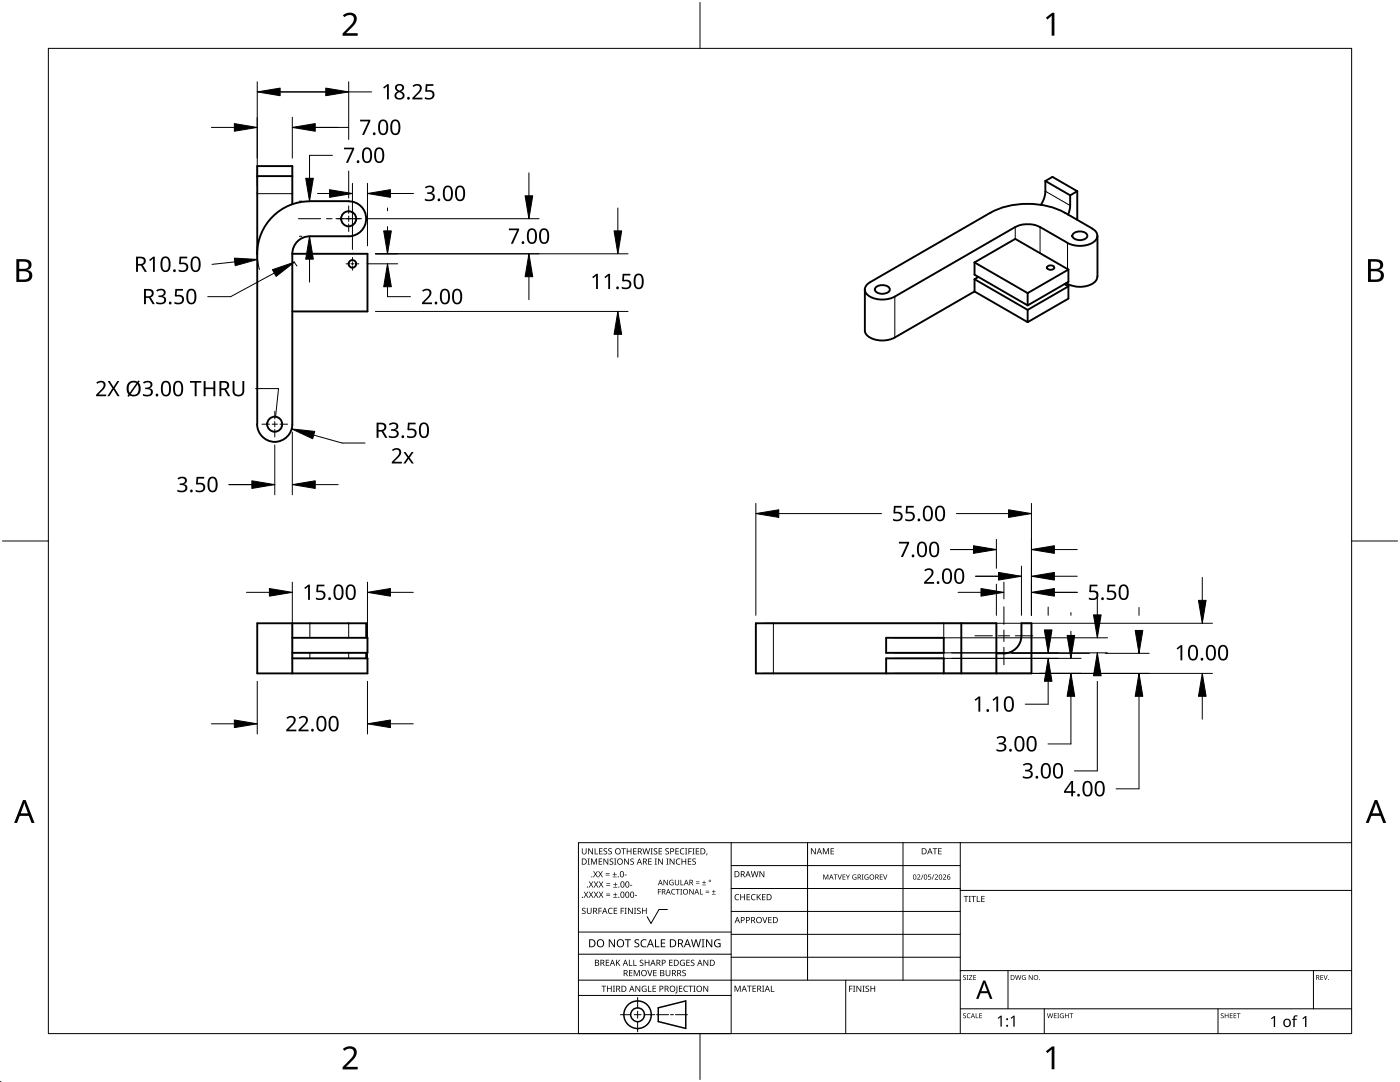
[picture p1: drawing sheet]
<svg xmlns="http://www.w3.org/2000/svg" width="279mm" height="216mm" viewBox="0 0 279 216" stroke-linecap="round" stroke-linejoin="round" font-family="sans-serif">
<g fill="none" stroke="#000" stroke-width=".38">
<path d="M51.3 35.1h7M208.6 38.2l-.2 1.4-.7 1.3M208.6 36.1l1.4-.8 5 2.9M208.6 36.1v2.1M208.6 36.1l5 2.9M213.6 39v2.4l-.5 1.4M215 38.2v5.7M215 38.2l-1.4 .8M58.3 40.7v-7.6h-7v51.5M69.6 40.2a3.5 3.5 0 0 1 3.5 3.5 3.5 3.5 0 0 1-3.5 3.5M69.6 47.1l-7.8 .1a3.5 3.5 0 0 0-3.5 3.5M69.6 40.1l-7.8 .1a10.5 10.5 0 0 0-10.5 10.5"/>
<path d="M172.6 57.8v8.1M174.9 57.2a2.1 2.1 0 0 1 2.6 .3 .69 .69 0 0 1-.5 1 1.82 1.82 0 0 1-2.4-.7zM194.5 58.2l-15.9 9.2a5.1 5.1 0 0 1-5.6-.6l-.4-.8M194.5 52.4v2.4l10.6 6.1M194.5 52.4l8.1-4.7 10.6 6.1M194.5 58.2l10.6 6.1M194.5 55.7v2.5M194.5 55.7l10.6 6.1M194.5 52.4l10.6 6.1M195.3 55.3l-.8 .4M202.6 45.3a5.5 5.5 0 0 1 5 0M202.6 45.3l-24 13.9a5.1 5.1 0 0 1-5.6-.5 1.45 1.45 0 0 1 .6-2.4l24.1-13.9a16.5 16.5 0 0 1 14.8 .1l5.5 3.1"/>
<path d="M205.1 58.5v2.4M207.6 45.3l5.4 3.2M209 53.2l.7-.2a.53 .53 0 0 1 .7 .6 .93 .93 0 0 1-1.5-.2zM212.4 56.7l.8 .4M213.2 53.8v2.4l-8.1 4.7M213.2 53.8l-8.1 4.7M213.2 57.1v2.5l-8.1 4.7M213.2 57.1l-8.1 4.7M214.3 46.5a2.11 2.11 0 0 1 2.6 .3 .83 .83 0 0 1-.9 1.1 1.64 1.64 0 0 1-2-.8zM218 45.6a1.55 1.55 0 0 1 1 1.6 1.55 1.55 0 0 1-1.3 1.4 5.6 5.6 0 0 1-4.7-.1M219 55.2a2.62 2.62 0 0 1-2.7 2l-1.9-.1-1.6-.6M219 47v8.2"/>
<path d="M58.3 62.1h15v-11.5h-15v34M205.1 61.8v2.5M51.3 84.7a3.5 3.5 0 0 0 3.5 3.5 3.5 3.5 0 0 0 3.5-3.5M58.3 127.3h15v3h-15M58.3 124.4v10M73.1 130.3v1.1M73.1 127.3v-2.9h-21.8v10h22v-3h-15M176.8 134.4v-3h11.5v3M176.8 127.3h11.5v3h-11.5zM191.8 124.4v10M200.3 130.4h-1.5M203.8 126.9a3.5 3.5 0 0 1-3.5 3.5"/>
<path d="M203.8 126.9v-2.5h2v10h-55v-10h48v10"/>
<circle cx="69.6" cy="43.6" r="1.5"/>
<circle cx="70.3" cy="52.7" r=".75"/>
<circle cx="54.8" cy="84.6" r="1.51"/>
</g>
<g fill="none" stroke="#000" stroke-width=".2">
<path d="M51.3 38.6h7M208.6 38.2l5 2.8M178.6 59.2v8.1M202.6 45.3v2.4M207.6 45.3v5.2M213 48.5v5.2M213 56.3v.3M61.8 124.4v2.9M61.8 130.3v1.1M69.6 124.4v2.9M69.6 130.3v1.1M154.3 124.4v10"/>
<path d="M188.3 124.4v2.9M188.3 130.3v1.1"/>
</g>
<path d="M9.7 9.7h260v196.5h-260z" fill="none" stroke="#000" stroke-width=".2"/>
<path d="M139.7 .5v9.2M.5 108h9.2M269.7 108h9.2M139.7 206.2v9.2" fill="none" stroke="#000" stroke-width=".2"/>
<g fill="#000">
<path d="M68.4 3.1a1.64 1.64 0 0 1 2.8 .4 2.52 2.52 0 0 1-1.2 2.2l-.9 .9h2.3v.5h-3v-.4l1.2-1.2a1.95 1.95 0 0 0 .9-2.2 1.23 1.23 0 0 0-1.8 .1zM208.7 3.5l1.3-.9h.4v4.5h-.5v-4l-.9 .8zM68.4 209.3a1.64 1.64 0 0 1 2.8 .4 2.52 2.52 0 0 1-1.2 2.2l-.9 1h2.3v.5h-3v-.5l1.2-1.2a1.95 1.95 0 0 0 .9-2.1 1.23 1.23 0 0 0-1.8 .1zM208.7 209.8l1.3-1h.4v4.6h-.5v-4l-.9 .7z"/>
<path d="M3.3 51.7h1.3a1.28 1.28 0 0 1 1.7 1.3 1.04 1.04 0 0 1-.9 .9 1.23 1.23 0 0 1 1 1.5 1.23 1.23 0 0 1-1.5 .9h-1.6zM3.8 54.1v1.7h1a.86 .86 0 0 0 1-.9 .86 .86 0 0 0-1.1-.8zM3.8 52.2v1.4h.9a.78 .78 0 0 0 1-.7 .78 .78 0 0 0-1.1-.7z"/>
<path d="M273 51.7h1.3a1.28 1.28 0 0 1 1.7 1.3 1.04 1.04 0 0 1-.8 .9 1.23 1.23 0 0 1 1 1.5 1.23 1.23 0 0 1-1.6 .9h-1.6zM273.6 54.1v1.7h.9a.86 .86 0 0 0 1.1-.9 .86 .86 0 0 0-1.1-.8zM273.6 52.2v1.4h.8a.78 .78 0 0 0 1-.7 .78 .78 0 0 0-1.1-.7z"/>
<path d="M4.6 159.6h.5l1.8 4.6h-.6l-.6-1.4h-1.8l-.5 1.4h-.6zM4.8 160.2l-.7 2.1h1.5z"/>
<path d="M274.3 159.6h.6l1.7 4.6h-.6l-.5-1.4h-1.8l-.6 1.4h-.5zM274.6 160.2l-.7 2.1h1.4z"/>
</g>
<g fill="none" stroke="#000" stroke-width=".2">
<path d="M145.9 168.1v38.1h-30.5v-38.1h154.3M145.9 172.7h45.7M145.9 177.3h45.7M161.2 168.1v27.5M180.2 168.1v27.5M191.6 168.1v38.1M191.6 177.7h78.1M115.4 198.6h30.5M115.4 195.6h76.2M115.4 190.4h30.5M115.4 186h30.5M127.3 199v2.1"/>
<path d="M133.2 181.5h-1.7l-1.6 2.8-.7-1.4M145.9 181.9h45.7M145.9 186.4h45.7M145.9 191h45.7M168.8 195.6v10.6M191.6 193.7h78.1M201.2 193.7v7.6M262.1 193.7v7.6M123.8 202.5h2.1M126.6 202.5h1.3M127.3 201.8v1.4M127.3 203.8v2.1"/>
<path d="M128.6 202.5h2.1M131 202.5h2.4M133.8 202.5h.6M134.8 202.5h2.4M191.6 201.3h78.1M208.4 201.3v4.9M243.1 201.3v4.9"/>
</g>
<g fill="#000">
<path d="M116.1 169.3h.2v.8a.32 .32 0 0 0 .3 .3 .32 .32 0 0 0 .3-.3v-.8h.2v.8a.47 .47 0 0 1-.5 .4 .47 .47 0 0 1-.5-.5zM116.5 177.9h.2l.3 .5 .3-.5h.1l-.4 .6 .4 .6h-.1l-.3-.5-.4 .5h-.1l.4-.6zM117.3 171.3h.4l-.1 .1v1l.1 .1h-.4l.1-.1v-1zM117.4 169.3h.2l.6 1v-1h.1v1.2h-.1l-.7-1v1h-.1zM117.5 177.9h.2l.3 .5 .3-.5h.1l-.4 .6 .4 .6h-.1l-.4-.5-.3 .5h-.1l.4-.6zM117.5 175.9h.2l.3 .5 .3-.5h.1l-.4 .6 .5 .6h-.2l-.3-.5-.4 .5h-.1l.4-.6zM117.9 171.3h.3l.3 1 .4-1h.3v1.2h-.2v-1l-.4 1h-.1l-.4-1v1h-.2zM118.7 169.3h.1v1h.6v.2h-.7zM118.4 173.8h.1l.3 .5 .3-.5h.2l-.4 .6 .4 .7h-.1l-.4-.6-.3 .6h-.1l.4-.7zM118.5 177.9h.2l.2 .5 .3-.5h.2l-.4 .6 .4 .6h-.1l-.4-.5-.3 .5h-.1l.4-.6zM118.5 175.9h.2l.3 .5 .3-.5h.1l-.4 .6 .4 .6h-.1l-.3-.5-.4 .5h-.1l.4-.6zM119.5 171.3h.7v.1h-.6v.4h.5v.2h-.5v.4h.6v.1h-.7z"/>
<path d="M119.6 169.3h.6v.1h-.5v.4h.5v.1h-.5v.4h.5v.2h-.6zM119.4 173.8h.1l.3 .5 .3-.5h.2l-.4 .6 .4 .7h-.1l-.4-.6-.3 .6h-.2l.5-.7zM119.5 177.9h.1l.3 .5 .3-.5h.2l-.4 .6 .4 .6h-.1l-.4-.5-.3 .5h-.1l.4-.6zM119.5 175.9h.2l.3 .5 .3-.5h.1l-.4 .6 .4 .6h-.1l-.4-.5-.3 .5h-.1l.4-.6zM120.9 174.6h.8v.1h-.8zM120.9 174.2h.8v.1h-.8zM121 178.7h.8v.1h-.8zM121 178.3h.8v.1h-.8zM121 176.6h.8v.1h-.8zM121 176.3h.8v.1h-.8zM120.5 169.4l.4-.1h.3l-.1 .1a.25 .25 0 0 0-.4-.1 .25 .25 0 0 0 0 .4l.4 .3 .1 .2-.3 .3-.5-.1v-.1h.2a.27 .27 0 0 0 .4-.1 .27 .27 0 0 0-.3-.3l-.2-.2zM120.4 171.3h.2l.7 1-.1-1h.2v1.2h-.2l-.6-1v1h-.2z"/>
<path d="M121.4 169.4l.5-.1h.2v.1a.25 .25 0 0 0-.4-.1 .25 .25 0 0 0 0 .4l.4 .3v.2l-.2 .3-.5-.1v-.1h.1a.27 .27 0 0 0 .5-.1 .27 .27 0 0 0-.4-.3l-.2-.2zM122.3 174.9h.8v.2h-.8zM122.4 179h.8v.1h-.8zM122.4 177h.8v.1h-.8zM121.7 171.4l.4-.1 .3 .1-.1 .1a.25 .25 0 0 0-.4-.1 .25 .25 0 0 0 0 .4 .42 .42 0 0 1 .5 .5 .42 .42 0 0 1-.7 .2l-.1-.2 .2 .1a.27 .27 0 0 0 .5-.2 .27 .27 0 0 0-.4-.3l-.2-.2zM122.6 174h.1v.4h.4v.1h-.4v.4h-.1v-.4h-.3v-.1h.3zM122.7 178.1h.1v.4h.4v.1h-.4v.3h-.1v-.3h-.3v-.1h.3zM122.7 176.1h.2v.3h.3v.2h-.3v.3h-.2v-.3h-.3v-.2h.3zM122.6 171.3h.4l-.1 .1v1l.1 .1h-.4l.1-.1v-1zM124 169.3h.9v.1h-.4v1.1h-.1v-1.1h-.4zM124.7 174.5h.4v.2h-.4zM124.6 171.3h.1l.7 1v-1h.1v1.2h-.2l-.6-1v1h-.1z"/>
<path d="M125.7 176.6h.5v.1h-.5zM125.1 169.3h.1v.5h.7v-.5h.1v1.2h-.1v-.6h-.7v.6h-.1zM125.8 171.4l.5-.1 .2 .1v.1a.25 .25 0 0 0-.4-.1 .25 .25 0 0 0 0 .4 .42 .42 0 0 1 .4 .5 .42 .42 0 0 1-.7 .2v-.2l.1 .1a.27 .27 0 0 0 .5-.2 .27 .27 0 0 0-.4-.3l-.2-.2zM126.7 178.6h.4v.2h-.4zM126.4 169.3h.6v.1h-.5v.4h.5v.1h-.5v.4h.5v.2h-.6zM128.2 169.3h.2l.2 1 .3-1h.2l.2 1 .3-1h.1l-.3 1.2h-.1l-.3-1.1-.3 1.1h-.2zM129.4 171.3h.7v.1h-.6v.4h.5v.2h-.5v.4h.6v.1h-.7zM129.8 169.3h.5l-.2 .1v1l.2 .1h-.5l.2-.1v-1zM130.7 171.3h.4l-.1 .1v1l.1 .1h-.4l.1-.1v-1zM130.5 169.4l.4-.1h.3l-.1 .1a.25 .25 0 0 0-.4-.1 .25 .25 0 0 0 0 .4l.4 .3 .1 .2-.2 .3-.6-.1v-.1h.2a.27 .27 0 0 0 .4-.1 .27 .27 0 0 0-.3-.3l-.2-.2zM131.3 177.4h.6v.1h-.5v.4h.5v.1h-.5v.5h-.1zM131.4 169.3h.7v.1h-.5v.4h.5v.1h-.5v.4h.5v.2h-.7z"/>
<path d="M131.3 171.3h.2l.7 1v-1h.1v1.2h-.2l-.6-1v1h-.2zM132.4 175.6h.2l.6 .9v-.9h.1v1h-.2l-.6-.9v.9h-.1zM133 171.3h.4l-.1 .1v1l.1 .1h-.4l.1-.1v-1zM132.8 169.4l.4-.1h.3l-.1 .1a.25 .25 0 0 0-.3-.1 .25 .25 0 0 0 0 .4l.4 .3v.2l-.2 .3-.5-.1v-.1h.1a.27 .27 0 0 0 .5-.1 .27 .27 0 0 0-.4-.3l-.2-.2zM133.7 175.7l.5-.2 .2 .1v.1a.45 .45 0 0 0-.7 .4 .45 .45 0 0 0 .6 .4v-.3h-.2v-.1h.3v.5a.6 .6 0 0 1-.8-.1 .6 .6 0 0 1 .1-.8zM134.1 177.5l.4-.1h.3l-.1 .2a.44 .44 0 0 0-.6 .4 .44 .44 0 0 0 .6 .3 .52 .52 0 0 1-.7 0 .52 .52 0 0 1 .1-.8zM133.6 171.3h.2l.7 1v-1h.1v1.2h-.2l-.6-1v1h-.2zM134.9 177.4h.8v.1h-.4v1h-.1v-1h-.3zM135 171.5l.5-.2 .3 .1-.1 .1a.49 .49 0 0 0-.7 .4 .49 .49 0 0 0 .7 .5 .52 .52 0 0 1-.6 0 .52 .52 0 0 1-.2-.6zM134.8 169.3h.7v.1h-.6v.4h.5v.1h-.5v.4h.6v.2h-.7zM134.7 175.6h.1v.7a.28 .28 0 0 0 .3 .2 .28 .28 0 0 0 .3-.2v-.7h.1v.7a.42 .42 0 0 1-.4 .4 .42 .42 0 0 1-.4-.4zM135.8 175.6h.2v.9h.4v.1h-.6z"/>
<path d="M135.8 177.4h.3l-.1 .1v.9l.1 .1h-.3l.1-.1v-.9zM135.8 169.4l.4-.1h.4l-.1 .1h-.2a.49 .49 0 0 0-.4 .6 .49 .49 0 0 0 .7 .3 .52 .52 0 0 1-.7 .1 .52 .52 0 0 1-.2-.6zM136 171.3h.2v.5h.6v-.5h.1v1.2h-.1v-.5h-.6v.5h-.2zM136.7 169.3h.5l-.2 .1v1l.2 .1h-.5l.2-.1v-1zM137.4 169.3h.7v.1h-.6v.4h.5v.2h-.5v.5h-.1zM137.3 171.3h.7v.1h-.6v.4h.5v.2h-.5v.4h.6v.1h-.7zM137.6 177.4h.1l.6 .9v-.9h.1v1.1h-.1l-.6-.9v.9h-.1zM138.2 169.3h.4l-.1 .1v1l.1 .1h-.4l.1-.1v-1zM138.9 176.2h.7v.1h-.7zM138.9 175.9h.7v.1h-.7zM138.2 171.4l.4-.1 .3 .1-.1 .1a.25 .25 0 0 0-.4-.1 .25 .25 0 0 0 0 .4 .42 .42 0 0 1 .5 .5 .42 .42 0 0 1-.7 .2l-.1-.2 .2 .1a.27 .27 0 0 0 .5-.2 .27 .27 0 0 0-.4-.3l-.2-.2zM138.9 169.3h.6v.1h-.5v.4h.5v.1h-.5v.4h.5v.2h-.6z"/>
<path d="M139.7 177.4h.1v1h.5v.1h-.6zM140.1 176.5h.8v.1h-.8zM140.5 175.7h.1v.3h.3v.2h-.3v.3h-.1v-.3h-.4v-.2h.4zM140.8 178h.7v.2h-.7zM140.8 177.7h.7v.1h-.7zM141 170.3h.2l-.3 .4zM142.1 178.4h.7v.1h-.7zM142.4 177.6h.1v.3h.3v.1h-.3v.3h-.1v-.3h-.3v-.1h.3zM146.8 178.6l.4-.2 .3 .1v.1a.49 .49 0 0 0-.7 .4 .49 .49 0 0 0 .7 .5 .52 .52 0 0 1-.7 0 .52 .52 0 0 1-.2-.6zM147.7 178.4h.2v.5h.6v-.5h.2v1.2h-.2v-.5h-.6v.5h-.2zM149 178.4h.7v.1h-.5v.4h.4v.2h-.4v.4h.5v.1h-.7zM150 178.6l.5-.2 .3 .1-.1 .1a.49 .49 0 0 0-.7 .4 .49 .49 0 0 0 .8 .5 .52 .52 0 0 1-.7 0 .52 .52 0 0 1-.2-.6z"/>
<path d="M149.8 173.8h.2l.3 1.1 .2-1.1h.2l.3 1.1 .2-1.1h.2l-.3 1.2h-.2l-.3-1-.3 1h-.1zM151 178.4h.2v.6l.5-.6h.2l-.5 .5 .5 .7h-.2l-.4-.6-.1 .6h-.2zM151.6 173.8h.1l.7 1v-1h.1v1.2h-.1l-.7-1v1h-.1zM152.1 178.4h.7v.1h-.6v.4h.5v.2h-.5v.4h.6v.1h-.7zM161.8 169.3h.2l.7 1v-1h.1v1.2h-.2l-.6-1v1h-.2zM164.3 174.5h.2l.3 .8 .3-.8h.2v1h-.1v-.9l-.5 .9-.3-.9v.9h-.1zM164.2 169.3h.2l.4 .9 .4-.9h.2v1.2h-.1v-1.1l-.4 1.1h-.1l-.4-1.1v1.1h-.2zM165.8 169.3h.6v.1h-.5v.4h.5v.1h-.5v.4h.5v.2h-.6zM166.4 174.5h.7v.1h-.3v.9h-.1v-.9h-.3zM167.2 174.5h.1l.3 .9 .3-.9h.1l-.3 1h-.2zM168.2 174.5h.5v.1h-.4v.3h.4v.1h-.4v.4h.4v.1h-.5zM168.8 174.5h.1l.3 .5 .3-.5h.1l-.3 .6v.4h-.2v-.4z"/>
<path d="M170.2 174.6l.5-.1h.2v.2a.42 .42 0 0 0-.7 .3 .42 .42 0 0 0 .6 .4v-.3h-.2v-.1h.3v.5a.56 .56 0 0 1-.7-.1 .56 .56 0 0 1 0-.8zM172 174.5h.3l-.1 .1v.8l.1 .1h-.3l.1-.1v-.8zM172.6 174.6l.5-.1h.2v.2a.42 .42 0 0 0-.7 .3 .42 .42 0 0 0 .6 .4v-.3h-.2v-.1h.3v.5a.56 .56 0 0 1-.7-.1 .56 .56 0 0 1 0-.8zM175.6 174.5h.6v.1h-.5v.3h.4v.1h-.4v.4h.5v.1h-.6zM176.2 174.5h.2l.3 .9 .3-.9h.1l-.4 1h-.1zM183 174.6a.37 .37 0 0 1 .6 0 .37 .37 0 0 1-.2 .6l-.2 .2h.5v.1h-.7l.3-.4a.27 .27 0 0 0 .3-.3 .27 .27 0 0 0-.4-.2zM184.2 174.5h.1l-.4 1h-.1zM185.3 174.5h.5v.1h-.4v.3h.1a.33 .33 0 0 1 .3 .5 .33 .33 0 0 1-.6 0 .27 .27 0 0 0 .4 .1 .27 .27 0 0 0 .1-.4 .27 .27 0 0 0-.4-.1zM186.3 174.5h.2l-.4 1h-.2zM186.1 169.3h.9v.1h-.3v1.1h-.2v-1.1h-.4zM186.5 174.6a.37 .37 0 0 1 .6 0 .37 .37 0 0 1-.2 .6l-.2 .2h.5v.1h-.7l.3-.4a.27 .27 0 0 0 .3-.3 .27 .27 0 0 0-.4-.2zM187.2 169.3h.7v.1h-.5v.4h.5v.1h-.5v.4h.5v.2h-.7z"/>
<path d="M188.2 174.6a.37 .37 0 0 1 .6 0 .37 .37 0 0 1-.3 .6l-.2 .2h.5v.1h-.6l.2-.4a.27 .27 0 0 0 .3-.3 .27 .27 0 0 0-.4-.2zM192.3 178.8h.9v.1h-.3v1.1h-.2v-1.1h-.4zM193.3 178.8h.5l-.2 .1v1l.2 .1h-.5l.2-.1v-1zM193.8 178.8h1v.1h-.4v1.1h-.2v-1.1h-.4zM194.9 178.8h.2v1.1h.5v.1h-.7zM195.8 178.8h.7v.1h-.5v.4h.5v.1h-.5v.5h.5v.1h-.7zM116.2 181.3l.4-.2 .3 .1-.1 .1a.25 .25 0 0 0-.4-.1 .25 .25 0 0 0 0 .4l.4 .2 .1 .3-.3 .3-.5-.1v-.1h.2a.27 .27 0 0 0 .4-.1 .27 .27 0 0 0-.3-.3l-.2-.2zM117.1 181.1h.2v.8a.32 .32 0 0 0 .3 .3 .32 .32 0 0 0 .3-.3v-.8h.2v.8a.47 .47 0 0 1-.5 .5 .47 .47 0 0 1-.5-.5zM119.4 181.1h.7v.2h-.5v.4h.5v.1h-.5v.6h-.2zM120 196.7h1v.1h-.4v1.1h-.2v-1.1h-.4zM120.9 191.5h.7v.1h-.5v.4h.4v.2h-.4v.4h.5v.1h-.7zM121.5 181.3l.4-.2 .4 .1-.1 .1a.49 .49 0 0 0-.7 .5 .49 .49 0 0 0 .7 .4 .52 .52 0 0 1-.6 .1 .52 .52 0 0 1-.3-.6z"/>
<path d="M121.1 196.7h.2v.5h.6v-.5h.2v1.2h-.2v-.6h-.6v.6h-.2zM121.5 187.4h.2l.9 1.3v-1.3h.1v1.6h-.2l-.8-1.3v1.3h-.2zM122.3 196.7h.4l-.1 .1v1l.1 .1h-.4l.2-.1v-1zM122.5 181.1h.7v.2h-.6v.4h.5v.1h-.5v.4h.6v.2h-.7zM122.9 191.5h.2v.6l.5-.6h.2l-.5 .5 .5 .7h-.2l-.4-.6-.1 .6h-.2zM123.9 181.1h.6v.2h-.5v.4h.5v.1h-.5v.6h-.1zM124.7 181.1h.4l-.2 .2v.9l.2 .2h-.4l.1-.2v-.9zM124.7 187.4h1.2v.2h-.5v1.4h-.2v-1.4h-.5zM125.5 191.5h.2v1.1h.5v.1h-.7zM125.5 193.6h.7v.1h-.5v.4h.5v.1h-.5v.4h.5v.2h-.7zM125.3 181.1h.2l.7 1.1-.1-1.1h.2v1.3h-.2l-.6-1v1h-.2zM126.4 191.5h.2v1.1h.5v.1h-.7z"/>
<path d="M126.5 181.1h.5l-.2 .2v.9l.2 .2h-.5l.2-.2v-.9zM126.5 193.6h.2l.4 1 .4-1h.2v1.2h-.2v-1.1l-.4 1.1h-.1l-.4-1.1v1.1h-.1zM126.7 187.6l.3-.2 .6 .1-.2 .1a.33 .33 0 0 0-.6 .2 .33 .33 0 0 0 .4 .4 .47 .47 0 0 1 .4 .6 .47 .47 0 0 1-.7 .2h-.3v-.2h.2a.35 .35 0 0 0 .6-.2 .35 .35 0 0 0-.5-.4l-.3-.2zM126.8 196.7h.2l.6 1v-1h.2v1.2h-.2l-.7-1 .1 1h-.2zM127.2 181.3l.4-.2 .3 .1-.1 .1a.25 .25 0 0 0-.4-.1 .25 .25 0 0 0 0 .4l.4 .2 .1 .3-.3 .3-.5-.1v-.1h.2a.27 .27 0 0 0 .4-.1 .27 .27 0 0 0-.3-.3l-.2-.2zM127.7 191.6l.5-.1 .2 .1v.1a.25 .25 0 0 0-.4-.1 .25 .25 0 0 0 0 .4l.4 .2v.3l-.2 .2h-.5v-.2l.1 .1a.27 .27 0 0 0 .5-.2 .27 .27 0 0 0-.4-.3l-.2-.2zM128 187.6l.6-.2 .4 .1v.2a.64 .64 0 0 0-1 .5 .64 .64 0 0 0 1 .6v.2a.83 .83 0 0 1-1.1-.3 .83 .83 0 0 1 .1-1.1zM128.2 196.8l.6-.1 .2 .1v.1a.5 .5 0 0 0-.8 .4 .5 .5 0 0 0 .7 .5v-.4h-.3v-.1h.4v.6a.66 .66 0 0 1-.8-.2 .66 .66 0 0 1 0-.9zM128.1 181.1h.2v.6h.6v-.6h.2v1.3h-.2v-.6h-.6v.6h-.2zM129.2 193.6h.1l.4 1 .3-1h.2l-.4 1.2h-.2zM129.3 196.7h.2v1.1h.5v.1h-.7zM128.7 191.5h.1v.5h.6v-.5h.2v1.2h-.2v-.5h-.6v.5h-.1z"/>
<path d="M130.7 187.4h.2v1.4h.7v.2h-.9zM130.2 196.7h.7v.1h-.5v.4h.5v.1h-.5v.5h.5v.1h-.7zM130.4 193.6h.6v.1h-.5v.4h.5v.1h-.5v.4h.5v.2h-.6zM131.9 187.4h.9v.2h-.7v.5h.6v.2h-.6v.5h.7v.2h-.9zM132.8 193.6h.2v.7a.32 .32 0 0 0 .3 .4 .32 .32 0 0 0 .3-.4v-.7h.2v.7a.47 .47 0 0 1-.5 .5 .47 .47 0 0 1-.5-.5zM133.5 191.5h.7v.1h-.5v.4h.5v.2h-.5v.4h.5v.1h-.7zM135 196.7h.2v1.3l-.1 .2h-.3l-.1-.1 .3-.2zM135.5 196.7h.7v.1h-.5v.4h.4v.1h-.4v.5h.5v.1h-.7zM135.8 191.7l.5-.2 .4 .1-.1 .1a.5 .5 0 0 0-.8 .4 .5 .5 0 0 0 .7 .5v-.4h-.2v-.1h.4v.6a.66 .66 0 0 1-.9-.1 .66 .66 0 0 1 0-.9zM136.2 193.7l.4-.2 .3 .1-.1 .1a.25 .25 0 0 0-.4-.1 .25 .25 0 0 0 0 .4 .42 .42 0 0 1 .5 .6 .42 .42 0 0 1-.7 .2l-.1-.2h.2a.27 .27 0 0 0 .5-.1 .27 .27 0 0 0-.4-.3l-.2-.2zM136.5 196.8l.5-.1 .3 .1-.1 .1a.49 .49 0 0 0-.7 .4 .49 .49 0 0 0 .8 .4 .52 .52 0 0 1-.7 .1 .52 .52 0 0 1-.2-.6zM137 191.5h.7v.1h-.6v.4h.5v.2h-.5v.4h.6v.1h-.7z"/>
<path d="M137.4 196.7h.9v.1h-.4v1.1h-.1v-1.1h-.4zM137.9 191.6l.4-.1 .3 .1-.1 .1a.25 .25 0 0 0-.4-.1 .25 .25 0 0 0 0 .4l.4 .2 .1 .3-.2 .2h-.6v-.2l.2 .1a.27 .27 0 0 0 .5-.2 .27 .27 0 0 0-.4-.3l-.2-.2zM138.4 196.7h.4l-.1 .1v1l.1 .1h-.4l.1-.1v-1zM137.9 187.4h.2l.3 1.4 .4-1.4h.2l.4 1.4 .3-1.4h.2l-.4 1.6h-.2l-.4-1.3-.4 1.3h-.2zM140 187.4h.6l-.2 .2v1.3l.2 .1h-.6l.2-.1v-1.3zM140.4 196.7h.1l.7 1v-1h.1v1.2h-.1l-.7-1v1h-.1zM140.4 191.5h.2l.6 1v-1h.1v1.2h-.1l-.7-1v1h-.1zM140.9 187.4h.2l.9 1.3v-1.3h.2v1.6h-.3l-.8-1.3v1.3h-.2zM142.7 187.6l.7-.2 .4 .1-.1 .2a.65 .65 0 0 0-1 .5 .65 .65 0 0 0 .9 .6v-.4h-.3v-.2h.5v.7a.86 .86 0 0 1-1.1-.1 .86 .86 0 0 1 0-1.2zM146.6 196.7h.2l.4 1 .4-1h.2v1.2h-.1v-1.1l-.4 1.1h-.2l-.4-1.1v1.1h-.1zM149.1 196.7h.9v.1h-.4v1.1h-.1v-1.1h-.4zM150.2 196.7h.7v.1h-.6v.4h.5v.1h-.5v.5h.6v.1h-.7z"/>
<path d="M152.1 183h.2l.3 1 .4-1h.2l-.5 1.2h-.1zM152.1 196.7h.4l-.1 .1v1l.1 .1h-.4l.1-.1v-1zM153.8 196.7h.2v1.1h.5v.1h-.7zM153.3 183h.7v.1h-.5v.4h.5v.1h-.5v.5h.5v.1h-.7zM169.5 196.7h.6v.1h-.5v.5h.5v.1h-.5v.5h-.1zM170.2 196.7h.5l-.2 .1v1l.2 .1h-.5l.2-.1v-1zM170.9 196.7h.2l.6 1v-1h.2v1.2h-.2l-.6-1v1h-.2zM172.1 196.7h.5l-.2 .1v1l.2 .1h-.5l.2-.1v-1zM172.8 196.8l.4-.1h.2v.2a.25 .25 0 0 0-.4-.1 .25 .25 0 0 0 0 .4l.4 .2 .1 .3-.3 .2h-.5v-.2l.2 .1a.27 .27 0 0 0 .4-.2 .27 .27 0 0 0-.3-.3l-.3-.2zM173.7 196.7h.2v.5h.6v-.5h.2v1.2h-.2v-.6h-.6v.6h-.2zM192.2 194.7l.4-.1h.2l-.1 .1a.24 .24 0 0 0-.3 0 .24 .24 0 0 0-.1 .3 .24 .24 0 0 0 .4 .1l.1 .1-.1 .3h-.4l-.1-.1a.24 .24 0 0 0 .3 .1 .24 .24 0 0 0 .1-.3l-.4-.3zM192.9 194.6h.4l-.1 .1v.7l.1 .1h-.4l.1-.1v-.7z"/>
<path d="M193.4 194.6h.6l-.5 .8h.6v.1h-.7l.5-.8h-.5zM194.2 194.6h.6v.1h-.4v.3h.4v.1h-.4v.3h.4v.1h-.6zM202.6 194.6h.1l.2 .8 .2-.8h.2l.2 .8 .2-.8h.1l-.2 .9h-.2l-.2-.8-.2 .8h-.2zM204.1 194.7l.3-.1h.3l-.1 .1a.4 .4 0 0 0-.6 .4 .4 .4 0 0 0 .6 .3v-.3l-.2-.1h.3v.5a.53 .53 0 0 1-.7-.1 .53 .53 0 0 1 .1-.7zM205.3 194.6h.2l.5 .8v-.8h.1v.9h-.2l-.5-.8v.8h-.1zM263.5 194.6h.6v.1h-.5v.3h.4v.1h-.4v.3h.5v.1h-.6zM264.1 194.6h.2l.2 .8 .3-.8h.2l-.4 .9h-.1zM192.2 202.3l.4-.1h.2l-.1 .1a.24 .24 0 0 0-.3 0 .24 .24 0 0 0-.1 .3 .24 .24 0 0 0 .4 .1l.1 .2-.1 .2-.4 .1-.1-.2a.24 .24 0 0 0 .3 .1 .24 .24 0 0 0 .1-.3l-.4-.2zM193.1 202.3l.6-.1-.3 .1a.4 .4 0 0 0-.3 .5 .4 .4 0 0 0 .5 .2 .46 .46 0 0 1-.6 0 .46 .46 0 0 1 .1-.7zM194.7 202.2h.1v.8h.5v.2h-.6zM195.4 202.2h.6v.1h-.4v.3h.4v.1h-.4v.4h.4v.1h-.6zM199.1 203.1l.6-.4h.2v2.1h-.2v-1.9l-.5 .4z"/>
<path d="M201.7 203.1l.6-.4h.2v2.1h-.3v-1.9l-.4 .4zM209 202.2h.1l.2 .8 .2-.8h.1l.3 .8 .2-.8h.1l-.3 1h-.1l-.2-.9-.3 .9h-.1zM210.3 202.2h.6v.1h-.4v.3h.3v.1h-.3v.4h.4v.1h-.6zM211 202.2h.4l-.2 .1v.8l.2 .1h-.4l.1-.1v-.8zM211.6 202.3l.7-.1-.1 .1a.4 .4 0 0 0-.6 .4 .4 .4 0 0 0 .6 .3v-.2l-.2-.2h.3v.5a.53 .53 0 0 1-.7-.1 .53 .53 0 0 1 0-.7zM212.5 202.2h.2v.4h.5v-.4h.1v1h-.1v-.5h-.5v.5h-.2zM213.4 202.2h.8v.1h-.3v.9h-.2v-.9h-.3zM243.7 202.3l.3-.1h.2v.1a.24 .24 0 0 0-.3 0 .24 .24 0 0 0-.1 .3 .24 .24 0 0 0 .3 .1l.1 .2-.1 .2-.4 .1-.1-.2a.24 .24 0 0 0 .4 .1 .24 .24 0 0 0 0-.3l-.3-.2zM244.4 202.2h.2v.4h.5v-.4h.1v1h-.1v-.5h-.5v.5h-.2zM245.4 202.2h.6v.1h-.4v.3h.4v.1h-.4v.4h.4v.1h-.6zM246.2 202.2h.5v.1h-.4v.3h.4v.1h-.4v.4h.4v.1h-.5zM246.8 202.2h.8v.1h-.3v.9h-.2v-.9h-.3z"/>
<path d="M253.7 203.2l.6-.5h.2v2.2h-.3v-1.9l-.4 .4zM258.2 202.7l.3-.1h.5l-.1 .3-.4-.1-.1 .2v.3h.4v.2h-.4v1.4h-.3v-1.4h-.3l.3-.2zM259.9 203.2l.6-.5h.2v2.2h-.2v-1.9l-.5 .4z"/>
<path d="M116.1 171.3h.4a.61 .61 0 0 1 .6 .6 .61 .61 0 0 1-.6 .6h-.4zM116.3 171.4v1h.1a.48 .48 0 0 0 .5-.5 .48 .48 0 0 0-.4-.5z"/>
<path d="M122.7 169.9a.61 .61 0 0 1 1.2 0 .61 .61 0 0 1-1.2 0zM123 169.5a.47 .47 0 0 0-.1 .7 .47 .47 0 0 0 .8 0v-.1a.45 .45 0 0 0-.1-.6 .45 .45 0 0 0-.6 0z"/>
<path d="M123.1 171.9a.61 .61 0 0 1 1.2 0 .61 .61 0 0 1-1.2 0zM123.5 171.5l-.2 .4a.45 .45 0 0 0 .7 .4 .45 .45 0 0 0 0-.8l-.2-.1z"/>
<path d="M123.9 173.9a.51 .51 0 0 1 .6 .1 .51 .51 0 0 1 0 .7 .44 .44 0 0 1-.6 .3 .44 .44 0 0 1-.2-.6zM123.9 174v.1a.48 .48 0 0 0 .3 .8 .53 .53 0 0 0 .2-.5 .53 .53 0 0 0-.4-.4z"/>
<path d="M124 178a.44 .44 0 0 1 .5 0 .44 .44 0 0 1 .1 .5 .46 .46 0 0 1-.4 .7 .46 .46 0 0 1-.4-.7zM124.1 178.1l-.1 .2a.45 .45 0 0 0 .3 .7 .53 .53 0 0 0 .2-.5 .53 .53 0 0 0-.4-.4z"/>
<path d="M124 176a.44 .44 0 0 1 .5 0 .44 .44 0 0 1 .1 .5 .46 .46 0 0 1-.4 .6 .46 .46 0 0 1-.4-.7zM124.1 176.1l-.1 .4a.31 .31 0 0 0 .2 .5 .31 .31 0 0 0 .3-.5l-.1-.4z"/>
<path d="M124.9 178a.5 .5 0 0 1 .7 .1 .5 .5 0 0 1 0 .6 .44 .44 0 0 1-.6 .4 .44 .44 0 0 1-.2-.6zM125 178.1a.48 .48 0 0 0-.1 .6 .48 .48 0 0 0 .4 .3l.1-.8-.2-.2z"/>
<path d="M124.9 176a.44 .44 0 0 1 .6 0 .44 .44 0 0 1 .1 .5 .46 .46 0 0 1-.5 .6 .46 .46 0 0 1-.3-.7zM125 176.1l-.1 .4a.31 .31 0 0 0 .3 .5 .31 .31 0 0 0 .2-.5v-.4z"/>
<path d="M125.9 178a.5 .5 0 0 1 .6 .1 .5 .5 0 0 1 0 .6 .44 .44 0 0 1-.5 .4 .44 .44 0 0 1-.2-.6zM126 178.1l-.1 .1a.48 .48 0 0 0 .4 .8 .53 .53 0 0 0 .2-.5 .53 .53 0 0 0-.5-.4z"/>
<path d="M127.3 169.3h.3a.35 .35 0 0 1 .5 .2 .35 .35 0 0 1-.3 .4l.4 .6h-.2l-.3-.5h-.3v.5h-.1zM127.4 169.4v.4h.2a.23 .23 0 0 0 .3-.2 .23 .23 0 0 0-.3-.2z"/>
<path d="M127.5 171.3h.2l.4 1.2h-.1l-.2-.4h-.4l-.2 .4h-.1zM127.6 171.5l-.2 .5h.4z"/>
<path d="M128.3 171.3h.3a.35 .35 0 0 1 .5 .2 .35 .35 0 0 1-.3 .5l.4 .5h-.2l-.3-.5h-.2v.5h-.2zM128.5 171.4v.5h.1a.23 .23 0 0 0 .3-.2 .23 .23 0 0 0-.3-.3z"/>
<path d="M131.7 175.5h.1l.5 1.1h-.2l-.1-.3h-.4l-.2 .3h-.1zM131.8 175.7l-.2 .5h.4z"/>
<path d="M132.1 177.4h.3a.31 .31 0 0 1 .4 .2 .31 .31 0 0 1-.2 .4l.3 .5h-.2l-.3-.5h-.2v.5h-.1zM132.2 177.5v.4h.2a.21 .21 0 0 0 .2-.2 .21 .21 0 0 0-.2-.2z"/>
<path d="M133.3 177.4h.1l.5 1.1h-.2l-.1-.4h-.4l-.2 .4h-.1zM133.4 177.5l-.2 .5h.4z"/>
<path d="M133.8 169.3h.6l.1 .2-.1 .4-.5 .1v.5h-.1zM133.9 169.4v.5a.29 .29 0 0 0 .5-.3 .29 .29 0 0 0-.5-.2z"/>
<path d="M136.9 175.5h.1l.4 1.1h-.1l-.1-.3h-.5l-.1 .3h-.1zM137 175.7l-.2 .5h.3z"/>
<path d="M136.2 177.9a.55 .55 0 0 1 1.1 0 .55 .55 0 0 1-1.1 0zM136.4 177.9a.45 .45 0 0 0 .9 0 .45 .45 0 0 0-.9 0z"/>
<path d="M137.6 175.6h.3a.31 .31 0 0 1 .4 .2 .31 .31 0 0 1-.2 .4l.3 .4h-.2l-.2-.4h-.3v.4h-.1zM137.7 175.7v.4h.2a.21 .21 0 0 0 .3-.2 .21 .21 0 0 0-.3-.2z"/>
<path d="M139 177.4h.1l.4 1.1h-.1l-.1-.4h-.5l-.1 .4h-.1zM139.1 177.5l-.2 .5h.3z"/>
<path d="M139.8 169.3h.4a.54 .54 0 0 1 .6 .6 .56 .56 0 0 1-.7 .6h-.3zM140 169.4v.9h.1a.48 .48 0 0 0 .5-.4 .48 .48 0 0 0-.4-.5z"/>
<path d="M141.4 175.8a.25 .25 0 0 1 .5 0 .25 .25 0 0 1-.5 0zM141.5 175.8a.15 .15 0 0 0 .3 0 .15 .15 0 0 0-.3 0z"/>
<path d="M146.6 173.8h.4a.61 .61 0 0 1 .6 .6 .61 .61 0 0 1-.7 .6h-.3zM146.8 174v.9h.1a.43 .43 0 0 0 .5-.5 .41 .41 0 0 0-.4-.4z"/>
<path d="M147.8 173.8h.4a.35 .35 0 0 1 .4 .3 .35 .35 0 0 1-.2 .4l.3 .5h-.2l-.3-.5h-.2v.5h-.2zM148 174v.4h.2a.23 .23 0 0 0 .3-.2 .23 .23 0 0 0-.3-.2z"/>
<path d="M149.2 173.8h.1l.5 1.2h-.1l-.2-.3h-.5l-.1 .3h-.2zM149.3 174l-.2 .5h.4z"/>
<path d="M153 178.4h.4a.55 .55 0 0 1 .6 .6 .56 .56 0 0 1-.6 .6h-.4zM153.2 178.5v1h.1a.48 .48 0 0 0 .5-.5 .48 .48 0 0 0-.4-.5z"/>
<path d="M163.4 169.2h.2l.5 1.3h-.2l-.2-.4h-.4l-.2 .4h-.1zM163.5 169.4l-.2 .6h.4z"/>
<path d="M165.8 174.5h.2l.4 1h-.2l-.1-.3h-.4l-.1 .3h-.2zM165.9 174.6l-.2 .5h.4z"/>
<path d="M171.2 174.5h.2a.29 .29 0 0 1 .4 .2 .29 .29 0 0 1-.2 .4l.3 .4h-.2l-.2-.4h-.2v.4h-.1zM171.3 174.6v.4h.1a.2 .2 0 0 0 .3-.2 .2 .2 0 0 0-.3-.2z"/>
<path d="M173.4 175a.55 .55 0 0 1 1.1 0 .55 .55 0 0 1-1.1 0zM173.7 175a.38 .38 0 0 0 .7 0 .38 .38 0 0 0-.7 0z"/>
<path d="M174.7 174.5h.3a.29 .29 0 0 1 .3 .2 .29 .29 0 0 1-.2 .4l.3 .4h-.1l-.3-.4h-.2v.4h-.1zM174.8 174.6v.4h.2a.2 .2 0 0 0 .2-.2 .2 .2 0 0 0-.2-.2z"/>
<path d="M182.3 174.6h.4l.2 .5a.38 .38 0 0 1-.5 .4 .38 .38 0 0 1-.2-.6zM182.4 174.6l-.1 .2a.38 .38 0 0 0 .3 .6 .41 .41 0 0 0 .2-.5 .41 .41 0 0 0-.4-.3z"/>
<path d="M184 169.3h.3a.61 .61 0 0 1 .6 .6 .61 .61 0 0 1-.6 .6h-.3zM184.1 169.4v.9h.2a.43 .43 0 0 0 .5-.4 .41 .41 0 0 0-.5-.5z"/>
<path d="M184.5 174.6l.1-.1a.51 .51 0 0 1 .4 .5 .51 .51 0 0 1-.4 .5l-.2-.4zM184.6 174.6l-.1 .2a.38 .38 0 0 0 .3 .6 .41 .41 0 0 0 .2-.5 .41 .41 0 0 0-.4-.3z"/>
<path d="M185.5 169.2h.1l.5 1.3h-.1l-.2-.4h-.5l-.1 .4h-.2zM185.6 169.4l-.2 .6h.4z"/>
<path d="M187.5 174.6l.1-.1a.51 .51 0 0 1 .4 .5 .51 .51 0 0 1-.5 .5l-.1-.4zM187.6 174.6l-.1 .2a.38 .38 0 0 0 .3 .6 .41 .41 0 0 0 .1-.5 .41 .41 0 0 0-.3-.3z"/>
<path d="M189.1 174.6l.5-.1-.4 .2-.1 .3a.33 .33 0 0 1 .5 .1 .33 .33 0 0 1-.2 .5 .33 .33 0 0 1-.4-.4zM189.1 175.2a.25 .25 0 0 0 .5 0 .25 .25 0 0 0-.5 0z"/>
<path d="M118.4 181.1h.3a.35 .35 0 0 1 .4 .3 .35 .35 0 0 1-.2 .4l.3 .6h-.1l-.3-.5h-.3v.5h-.1zM118.5 181.3v.4h.2a.23 .23 0 0 0 .3-.2 .23 .23 0 0 0-.3-.2z"/>
<path d="M118.7 191.5h.4a.31 .31 0 0 1 .4 .2 .31 .31 0 0 1-.2 .4 .33 .33 0 0 1 .3 .4 .33 .33 0 0 1-.4 .2h-.5zM118.9 192.2v.4h.2a.23 .23 0 0 0 .3-.2 .23 .23 0 0 0-.3-.2zM118.9 191.6v.4h.2a.21 .21 0 0 0 .3-.2 .21 .21 0 0 0-.3-.2z"/>
<path d="M117.6 187.4h.5a.71 .71 0 0 1 .7 .8 .73 .73 0 0 1-.8 .8h-.4zM117.8 187.6v1.2h.2a.56 .56 0 0 0 .6-.6 .54 .54 0 0 0-.6-.6z"/>
<path d="M119.8 191.5h.4a.35 .35 0 0 1 .4 .3 .35 .35 0 0 1-.2 .4l.3 .5h-.2l-.3-.5h-.2v.5h-.2zM120 191.6v.5h.2a.23 .23 0 0 0 .3-.2 .23 .23 0 0 0-.3-.3z"/>
<path d="M119.3 187.6a.74 .74 0 0 1 .9-.1 .74 .74 0 0 1 .4 .7 .77 .77 0 0 1-1.1 .8 .77 .77 0 0 1-.3-1.3zM119.5 187.7l-.2 .5a.56 .56 0 0 0 .7 .6 .56 .56 0 0 0 .3-.9 .51 .51 0 0 0-.8-.2z"/>
<path d="M120.6 181.1h.2l.4 1.3h-.1l-.2-.4h-.4l-.2 .4h-.1zM120.7 181.3l-.2 .6h.4z"/>
<path d="M122.2 191.5h.1l.5 1.2h-.2l-.1-.3h-.5l-.2 .3h-.1zM122.2 191.7l-.2 .5h.4z"/>
<path d="M123 196.7h.3a.35 .35 0 0 1 .4 .2 .35 .35 0 0 1-.2 .5l.3 .5h-.1l-.3-.5h-.3v.5h-.1zM123.1 196.8v.5h.2a.23 .23 0 0 0 .3-.3 .23 .23 0 0 0-.3-.2z"/>
<path d="M123.3 187.6a.74 .74 0 0 1 .8-.1 .74 .74 0 0 1 .5 .7 .77 .77 0 0 1-1.1 .8 .77 .77 0 0 1-.3-1.3zM123.5 187.7l-.2 .5a.56 .56 0 0 0 .7 .6 .56 .56 0 0 0 .3-.9 .51 .51 0 0 0-.8-.2z"/>
<path d="M124.5 193.6h.3a.35 .35 0 0 1 .4 .2 .35 .35 0 0 1-.2 .4l.3 .6h-.1l-.3-.5h-.3v.5h-.1zM124.6 193.7v.4h.2a.23 .23 0 0 0 .3-.2 .23 .23 0 0 0-.3-.2z"/>
<path d="M124 196.7h.4a.54 .54 0 0 1 .6 .6 .56 .56 0 0 1-.6 .6h-.4zM124.2 196.8v1h.2a.48 .48 0 0 0 .5-.5 .48 .48 0 0 0-.5-.5z"/>
<path d="M124.7 191.5h.2l.4 1.2h-.1l-.2-.3h-.4l-.2 .3h-.1zM124.8 191.7l-.2 .5h.4z"/>
<path d="M126 196.7h.2l.4 1.2h-.1l-.2-.4h-.4l-.2 .4h-.1zM126.1 196.8l-.2 .6h.4z"/>
<path d="M127.9 194.2a.61 .61 0 0 1 1.2 0 .61 .61 0 0 1-1.2 0zM128.2 193.8l-.1 .4a.45 .45 0 0 0 .7 .4 .45 .45 0 0 0 0-.8l-.2-.1z"/>
<path d="M129.7 187.4h.2l.6 1.6h-.2l-.2-.5h-.6l-.2 .5h-.2zM129.8 187.6l-.2 .7h.5z"/>
<path d="M130.2 191.5h.2l.5 1.2h-.2l-.2-.3h-.4l-.2 .3h-.1zM130.3 191.7l-.2 .5h.4z"/>
<path d="M131 191.5h.4a.35 .35 0 0 1 .4 .3 .35 .35 0 0 1-.2 .4l.3 .5h-.2l-.3-.5h-.2v.5h-.2zM131.2 191.6v.5h.2a.23 .23 0 0 0 .2-.2 .23 .23 0 0 0-.3-.3z"/>
<path d="M131.8 193.6h.3a.31 .31 0 0 1 .4 .1 .31 .31 0 0 1-.2 .4 .33 .33 0 0 1 .3 .4 .33 .33 0 0 1-.4 .3h-.4zM131.9 194.2v.4h.3a.23 .23 0 0 0 .2-.2 .23 .23 0 0 0-.3-.2zM131.9 193.7v.4h.2a.21 .21 0 0 0 .3-.2 .21 .21 0 0 0-.3-.2z"/>
<path d="M131.6 196.7h.5l.3 .3-.1 .3-.5 .1v.5h-.2zM131.8 196.8v.5a.29 .29 0 0 0 .4-.2 .29 .29 0 0 0-.4-.3z"/>
<path d="M132.6 196.7h.4a.35 .35 0 0 1 .4 .2 .35 .35 0 0 1-.2 .5l.3 .5h-.2l-.3-.5h-.2v.5h-.2zM132.8 196.8v.5h.2a.23 .23 0 0 0 .3-.3 .23 .23 0 0 0-.3-.2z"/>
<path d="M132.1 191.5h.5l.2 .3-.1 .4-.5 .1v.4h-.1zM132.2 191.6v.5a.29 .29 0 0 0 .5-.2 .29 .29 0 0 0-.5-.3z"/>
<path d="M134.1 193.6h.3a.35 .35 0 0 1 .5 .2 .35 .35 0 0 1-.3 .4l.4 .6h-.2l-.3-.5h-.2v.5h-.2zM134.3 193.7v.4h.1a.23 .23 0 0 0 .3-.2 .23 .23 0 0 0-.3-.2z"/>
<path d="M133.5 197.3a.65 .65 0 0 1 1.3 0 .65 .65 0 0 1-1.3 0zM133.9 196.9a.47 .47 0 0 0-.1 .7 .47 .47 0 0 0 .7 0l.1-.1a.45 .45 0 0 0-.1-.6 .45 .45 0 0 0-.6 0z"/>
<path d="M133.7 187.4h.5a.71 .71 0 0 1 .8 .8 .73 .73 0 0 1-.9 .8h-.4zM133.9 187.6v1.2h.2a.56 .56 0 0 0 .6-.6 .54 .54 0 0 0-.6-.6z"/>
<path d="M135.2 193.6h.3a.35 .35 0 0 1 .4 .2 .35 .35 0 0 1-.2 .4l.3 .6h-.1l-.3-.5h-.3v.5h-.1zM135.3 193.7v.4h.2a.23 .23 0 0 0 .3-.2 .23 .23 0 0 0-.3-.2z"/>
<path d="M134.5 191.5h.4a.54 .54 0 0 1 .6 .6 .56 .56 0 0 1-.7 .6h-.3zM134.6 191.6v1h.2a.48 .48 0 0 0 .5-.5 .48 .48 0 0 0-.5-.5z"/>
<path d="M135.3 187.4h.4a.45 .45 0 0 1 .6 .3 .45 .45 0 0 1-.3 .6l.4 .7h-.2l-.4-.6h-.3v.6h-.2zM135.5 187.6v.6h.2a.3 .3 0 0 0 .4-.3 .3 .3 0 0 0-.4-.3z"/>
<path d="M137.1 187.4h.2l.6 1.6h-.2l-.2-.5h-.6l-.2 .5h-.2zM137.2 187.6l-.3 .7h.5z"/>
<path d="M139.6 191.5h.1l.5 1.2h-.1l-.2-.3h-.5l-.1 .3h-.2zM139.7 191.7l-.2 .5h.4z"/>
<path d="M138.9 197.3a.61 .61 0 0 1 1.2 0 .61 .61 0 0 1-1.2 0zM139.3 196.9a.47 .47 0 0 0-.1 .7 .47 .47 0 0 0 .7 0v-.1a.45 .45 0 0 0-.1-.6 .45 .45 0 0 0-.5 0z"/>
<path d="M141.7 191.5h.3a.54 .54 0 0 1 .6 .6 .56 .56 0 0 1-.6 .6h-.3zM141.8 191.6v1h.2a.48 .48 0 0 0 .5-.5 .48 .48 0 0 0-.5-.5z"/>
<path d="M147.1 183h.1l.5 1.2h-.2l-.1-.4h-.5l-.1 .4h-.2zM147.1 183.1l-.1 .6h.3z"/>
<path d="M147.9 183h.6l.1 .3-.1 .3-.5 .1v.5h-.1zM148 183.1v.5a.29 .29 0 0 0 .5-.2 .29 .29 0 0 0-.5-.3z"/>
<path d="M148.5 196.7h.1l.5 1.2h-.2l-.1-.4h-.5l-.2 .4h-.1zM148.5 196.8l-.2 .6h.4z"/>
<path d="M148.9 183h.5l.3 .3-.2 .3-.5 .1v.5h-.1zM149 183.1v.5a.29 .29 0 0 0 .5-.2 .29 .29 0 0 0-.5-.3z"/>
<path d="M149.9 183h.3a.35 .35 0 0 1 .5 .2 .35 .35 0 0 1-.3 .5l.4 .5h-.2l-.3-.5h-.2v.5h-.2zM150.1 183.1v.5h.1a.23 .23 0 0 0 .3-.3 .23 .23 0 0 0-.3-.2z"/>
<path d="M151.1 196.7h.4a.35 .35 0 0 1 .4 .2 .35 .35 0 0 1-.2 .5l.3 .5h-.2l-.3-.5h-.2v.5h-.2zM151.3 196.8v.5h.2a.23 .23 0 0 0 .2-.3 .23 .23 0 0 0-.2-.2z"/>
<path d="M150.8 183.6a.61 .61 0 0 1 1.2 0 .61 .61 0 0 1-1.2 0zM151.2 183.2a.47 .47 0 0 0-.1 .7 .47 .47 0 0 0 .7 0v-.1a.45 .45 0 0 0 0-.6 .45 .45 0 0 0-.6 0z"/>
<path d="M153.1 196.7h.1l.5 1.2h-.2l-.1-.4h-.5l-.2 .4h-.1zM153.1 196.8l-.2 .6h.4z"/>
<path d="M154.3 183h.3a.55 .55 0 0 1 .6 .6 .56 .56 0 0 1-.6 .6h-.3zM154.4 183.1v1h.2a.48 .48 0 0 0 .5-.5 .48 .48 0 0 0-.5-.5z"/>
<path d="M196.2 195.7h.4l1.5 3.6h-.5l-.5-1.1h-1.4l-.4 1.1h-.5zM196.4 196.1l-.5 1.7h1.1z"/>
<path d="M201.7 194.6h.3a.49 .49 0 0 1 .5 .5 .49 .49 0 0 1-.5 .4h-.3zM201.8 194.7v.7h.4l.1-.2v-.3z"/>
<path d="M206.2 195.1a.5 .5 0 0 1 1 0 .5 .5 0 0 1-1 0zM206.4 195a.4 .4 0 0 0 .8 0 .4 .4 0 0 0-.8 0z"/>
<path d="M262.7 194.6h.2a.28 .28 0 0 1 .4 .1 .28 .28 0 0 1-.2 .4l.3 .4h-.2l-.2-.4h-.2v.4h-.1zM262.8 194.7v.3h.1a.19 .19 0 0 0 .3-.2 .19 .19 0 0 0-.3-.1z"/>
<path d="M194.1 202.2l.5 1-.3-.3h-.3l-.3 .3zM194.2 202.3l-.2 .4h.3z"/>
<path d="M256.3 203.5a.77 .77 0 0 1 .9-.2 .77 .77 0 0 1 .4 .8 .81 .81 0 0 1-1.1 .8 .81 .81 0 0 1-.3-1.3zM256.6 203.6l-.2 .5a.52 .52 0 0 0 .6 .6 .52 .52 0 0 0 .3-.7 .48 .48 0 0 0-.2-.5 .48 .48 0 0 0-.5 .1z"/>
<circle cx="116.2" cy="179.1" r=".11"/>
<circle cx="117.2" cy="177" r=".11"/>
<circle cx="118.1" cy="175" r=".11"/>
<circle cx="123.4" cy="175" r=".11"/>
<circle cx="123.5" cy="179.1" r=".11"/>
<circle cx="123.5" cy="177" r=".11"/>
<circle cx="207.5" cy="195.5" r=".09"/>
<circle cx="265.1" cy="195.5" r=".09"/>
<circle cx="201" cy="204.7" r=".2"/>
<circle cx="201" cy="203.4" r=".2"/>
</g>
<g fill="none" stroke="#000" stroke-width=".3">
<path d="M131.4 201.1l5.5-1.4v5.5l-5.5-1.4z"/>
<circle cx="127.2" cy="202.5" r="2.73"/>
<circle cx="127.2" cy="202.5" r="1.37"/>
</g>
<g fill="none" stroke="#000" stroke-width=".2">
<path d="M67 43.6h1.5M69.1 52.6h.7M69.6 44.7v1.5M69.6 41.1v1.5M69.6 43.1v1.1M70.1 43.6h-1M70.3 51.4v.7M70.3 52.4v.5M70.3 53.2v.7M70.6 52.6h-.5M71.6 52.6h-.7M72.1 43.6h-1.5"/>
<path d="M53.8 84.6h-1.5M54.3 84.6h1.1M54.8 82.1v1.5M54.8 84.1v1.1M54.8 85.7v1.5M55.9 84.6h1.5M194.6 126.9h3.5M200.3 121.1v3.5M200.3 125.7v2.3M200.3 129.2v3.5M201.5 126.9h-2.3M206.1 126.9h-3.5"/>
</g>
<g fill="none" stroke="#000" stroke-width=".2">
<path d="M51.3 16.3v20.8M55.9 18.3h9.1M69.6 18.3h4.6M69.6 16.3v11.5M46.8 25.4h-4.6M58.3 25.4h11.3M58.3 23.4v8.2M65.8 38.6h-2.4M66.3 31h-4.5v9.1M69.6 34.1v5.4M70.3 36.6v13.2M73.3 38.6h9.2"/>
<path d="M73.3 36.6v12.5M105.6 34.5v4.6M46.9 52.3l-4.6 .5M51.3 50.7l.5 3.1M54.7 54.5l-8.7 4.7h-4.5M58.7 52.2l.6 .9M59.7 47.1h.6M60.3 40.1h-.6M61.8 51.7v4.6M74.9 50.6h50.4M77.3 52.6v6.6h4.6M77.3 41.5v.6"/>
<path d="M77.3 45.2v.9M79.4 52.6h-6.2M105.6 55.2v4.6M107.6 43.6h-34.1M123.3 41.5v4.6M123.3 66.7v4.6M125.3 62.1h-50.4M54.8 88.8v9.9M54.8 96.7h-9.1M58.3 86.2v12.5M62.6 86.8l5.7 1.6h4.6M62.9 96.7h4.6"/>
<path d="M49.2 118.2h4.6M58.3 116.2v16.6M73.3 116.2v16.6M82.5 118.2h-4.6M150.8 100.4v22.4M175.9 102.5h-20.5M190.9 102.5h10.4M191.2 118.2h4.6M198.8 107.6v5.8M198.8 116.6v6.2M198.8 109.7h-9.1M200.3 116.2v3.3"/>
<path d="M203.8 113v9.8M203.8 115h-9.1M205.8 100.4v22.4M210.4 115h4.6M210.4 109.7h4.6M215 118.2h-7.6M219 118.1v4.6M239.9 115.2v4.6M51.3 136v10.5M73.3 136v10.5M152.4 124.4h89.6M152.4 134.4h89.6"/>
<path d="M178.4 131.4h37.4M178.4 130.3h42.6M178.4 127.3h42.6M201.9 130.4h15.5M209.2 136v4.5h-4.6M209.2 121.1v1.7M213.7 136v12.4h-4.5M213.7 122.2v.6M213.7 126v.8M219 136v17.8h-4.6M219 130.3v2.5M220.6 130.4h8.7"/>
<path d="M227.3 136v21.4h-4.6M227.3 121.2v1.6M239.9 138.9v4.6M42.2 144.4h4.6M82.5 144.4h-4.6M0 215.9h.1"/>
</g>
<g fill="#000" stroke="#000" stroke-width=".2">
<path d="M51.3 18.3l4.6-.7v1.5zM65 17.6l4.6 .7-4.6 .8zM46.8 24.7l4.5 .7-4.5 .8zM61 35.6h1.5l-.7 4.5zM58.3 25.4l4.6-.7v1.5zM65.8 37.8l4.5 .8-4.5 .8zM73.3 38.6l4.6-.8v1.6zM104.8 39.1h1.5l-.7 4.5zM46.8 51.5l4.6 .3-4.5 1.2zM54.4 53.8l4.4-1.5-3.7 2.9zM61.8 47.1l.7 4.6h-1.5zM77.3 52.6l.8 4.6h-1.5z"/>
<path d="M76.6 46.1h1.5l-.8 4.5zM105.6 50.6l.7 4.6h-1.5zM122.5 46.1h1.6l-.8 4.5zM123.3 62.1l.8 4.6h-1.6zM50.3 95.9l4.5 .8-4.5 .8zM58.2 85.6l4.6 .5-.4 1.5zM58.3 96.7l4.6-.8v1.6zM53.8 117.4l4.5 .8-4.5 .8zM73.3 118.2l4.6-.8v1.6zM150.8 102.5l4.6-.8v1.5zM194.3 108.9l4.5 .8-4.5 .7zM195.8 117.4l4.5 .8-4.5 .8z"/>
<path d="M199.3 114.2l4.5 .8-4.5 .7zM201.3 101.7l4.5 .8-4.5 .7zM205.8 118.2l4.6-.8v1.6zM205.8 115l4.6-.8v1.5zM205.8 109.7l4.6-.8v1.5zM239.2 119.8h1.5l-.8 4.6zM209.2 131.4l.7 4.5h-1.5zM208.4 125.7h1.5l-.7 4.6zM213.7 134.4l.8 4.5h-1.5zM213 126.8h1.5l-.8 4.6zM219 130.3l.8 4.5h-1.6zM218.2 122.7h1.6l-.8 4.6z"/>
<path d="M227.3 134.4l.8 4.5h-1.5zM226.6 125.8h1.5l-.8 4.6zM239.9 134.4l.8 4.5h-1.5zM46.8 143.7l4.5 .7-4.5 .8zM73.3 144.4l4.6-.7v1.5z"/>
</g>
<g fill="#000">
<path d="M76.5 17.4l.8-.6h.3v3h-.4v-2.6l-.5 .5zM82.3 17.1a1.01 1.01 0 0 1 1.2-.4 1.01 1.01 0 0 1 .7 1.1l-.3 .5-1.1 1.2h1.5v.3h-2v-.3l1.1-1.1a.72 .72 0 0 0 .4-.7 .72 .72 0 0 0-.4-.6l-.9 .3zM85 16.8h1.5v.3h-1.2l-.1 .9a1.02 1.02 0 0 1 1.5 .9 1.02 1.02 0 0 1-1.4 1l-.5-.2v-.3a.88 .88 0 0 0 1 .2 .88 .88 0 0 0 .5-.8 .85 .85 0 0 0-1.2-.5l-.2-.1zM68.6 29.5h2.1v.2l-1.2 2.8h-.5l1.3-2.7h-1.7zM71.9 23.9h2v.3l-1.2 2.7h-.4l1.2-2.7h-1.6zM84.8 37.3a1.09 1.09 0 0 1 1.1-.3 1.09 1.09 0 0 1 .8 .8 .74 .74 0 0 1-.6 .7 .81 .81 0 0 1 .7 .9 .81 .81 0 0 1-.9 .7l-1.1-.1v-.4a1.08 1.08 0 0 0 1.6-.2 .62 .62 0 0 0-.9-.7h-.2v-.3a.7 .7 0 0 0 .7-.1 .7 .7 0 0 0 .3-.7 .89 .89 0 0 0-1.3 0zM29.8 51.8l.8-.6h.3v3h-.4v-2.6l-.5 .5zM31.2 57.9a1.09 1.09 0 0 1 1.1-.3 1.09 1.09 0 0 1 .8 .8 .74 .74 0 0 1-.7 .7 .81 .81 0 0 1 .8 .9 .81 .81 0 0 1-.9 .7l-1.1-.1v-.4a1.08 1.08 0 0 0 1.6-.2 .62 .62 0 0 0-.9-.7h-.3v-.3a.7 .7 0 0 0 .8-.1 .7 .7 0 0 0 .2-.7 .89 .89 0 0 0-1.2 0zM35 57.7h1.5v.3h-1.2l-.1 .9a1.02 1.02 0 0 1 1.5 .8 1.02 1.02 0 0 1-1.3 1l-.6-.1v-.4a.88 .88 0 0 0 1 .2 .88 .88 0 0 0 .5-.8 .85 .85 0 0 0-1.2-.4l-.2-.1zM35.8 51.2h1.6v.4h-1.2l-.1 .8a1.02 1.02 0 0 1 1.5 .9 1.02 1.02 0 0 1-1.4 1l-.5-.2v-.3a.88 .88 0 0 0 .9 .2 .88 .88 0 0 0 .6-.8 .85 .85 0 0 0-1.3-.4l-.2-.2zM101.6 45.6h2v.3l-1.2 2.7h-.4l1.2-2.7h-1.6zM118.2 55.3l.8-.7h.3v3.1h-.3v-2.7l-.6 .5z"/>
<path d="M120.6 55.3l.8-.7h.4v3.1h-.4v-2.7l-.6 .5zM124.3 54.6h1.5v.4h-1.2l-.1 .9a1.02 1.02 0 0 1 1.5 .8 1.02 1.02 0 0 1-1.4 1l-.5-.2v-.3a.88 .88 0 0 0 1 .2 .88 .88 0 0 0 .5-.8 .85 .85 0 0 0-1.3-.4l-.1-.1zM19.2 76.3a1.01 1.01 0 0 1 1.2-.3 1.01 1.01 0 0 1 .7 1l-.3 .6-1.1 1.1h1.5v.4h-2v-.4l1.1-1.1a.72 .72 0 0 0 .4-.6 .72 .72 0 0 0-.4-.7l-.9 .3zM21.5 76h.4l.8 1.2 .7-1.2h.4l-.9 1.5 1 1.6h-.4l-.9-1.4-.8 1.4h-.4l1-1.6zM28.5 76.3a1.06 1.06 0 0 1 1.2-.4 1.06 1.06 0 0 1 .7 1l-.2 .4-.4 .2a.82 .82 0 0 1 .7 .9 .82 .82 0 0 1-.9 .7l-1.1-.2v-.3a1.08 1.08 0 0 0 1.6-.3 .62 .62 0 0 0-.8-.6h-.3v-.4a.7 .7 0 0 0 .7 0 .7 .7 0 0 0 .3-.7 .89 .89 0 0 0-1.3 0zM37.9 76h2.3v.4h-1v2.7h-.3v-2.7h-1zM40.6 76h.4v1.3h1.6v-1.3h.4v3.1h-.4v-1.5h-1.6v1.5h-.4zM46.4 76h.4v2a.79 .79 0 0 0 .8 .8 .79 .79 0 0 0 .8-.8v-2h.4v2a1.17 1.17 0 0 1-1.2 1.1 1.17 1.17 0 0 1-1.2-1.1zM84.3 58a1.01 1.01 0 0 1 1.1-.4 1.01 1.01 0 0 1 .7 1l-.3 .6-1.1 1.2h1.5v.3h-2v-.3l1.1-1.1a.72 .72 0 0 0 .4-.7 .72 .72 0 0 0-.4-.7l-.9 .3zM35.4 95.4a1.09 1.09 0 0 1 1.1-.3 1.09 1.09 0 0 1 .8 .8 .74 .74 0 0 1-.6 .7 .81 .81 0 0 1 .7 .9 .81 .81 0 0 1-.9 .7l-1.1-.1v-.4a1.08 1.08 0 0 0 1.6-.2 .62 .62 0 0 0-.8-.7h-.3v-.3a.7 .7 0 0 0 .7-.1 .7 .7 0 0 0 .3-.7 .89 .89 0 0 0-1.3 0zM39.2 95.2h1.6v.3h-1.3v.9l.4-.1a.99 .99 0 0 1 1.1 1.2 .99 .99 0 0 1-1.4 .7l-.6-.1v-.4a.88 .88 0 0 0 1 .2 .88 .88 0 0 0 .6-.8 .85 .85 0 0 0-1.3-.4l-.2-.1zM77.6 84.6a1.06 1.06 0 0 1 1.1-.3 1.06 1.06 0 0 1 .8 .9l-.3 .4-.3 .2a.82 .82 0 0 1 .7 .9 .82 .82 0 0 1-.9 .7l-1.1-.2v-.3a1.08 1.08 0 0 0 1.6-.3 .62 .62 0 0 0-.9-.6h-.3v-.4a.7 .7 0 0 0 .8 0 .7 .7 0 0 0 .3-.7 .89 .89 0 0 0-1.3 0z"/>
<path d="M78.2 89.8a1.01 1.01 0 0 1 1.2-.4 1.01 1.01 0 0 1 .7 1l-.3 .6-1.1 1.1h1.5v.4h-2v-.3l1.1-1.1a.72 .72 0 0 0 .4-.7 .72 .72 0 0 0-.4-.7l-.9 .3zM80.5 90.2h.5l.5 .9 .6-.9h.4l-.7 1.1 .8 1.2h-.4l-.7-.9-.6 .9h-.4l.8-1.2zM81.4 84.3h1.5v.4h-1.2v.9a1.02 1.02 0 0 1 1.5 .8 1.02 1.02 0 0 1-1.4 1l-.6-.2v-.3a.88 .88 0 0 0 1 .2 .88 .88 0 0 0 .6-.8 .85 .85 0 0 0-1.3-.4l-.2-.1zM60.7 117.3l.8-.6h.4v3h-.4v-2.7l-.6 .5zM63.2 116.7h1.5v.3h-1.2v.9a1.02 1.02 0 0 1 1.5 .8 1.02 1.02 0 0 1-1.4 1l-.6-.1v-.4a.88 .88 0 0 0 1 .2 .88 .88 0 0 0 .6-.8 .85 .85 0 0 0-1.3-.4l-.2-.1zM178.4 100.9h1.5v.4h-1.2v.9a1.02 1.02 0 0 1 1.5 .8 1.02 1.02 0 0 1-1.4 1l-.6-.1v-.4a.88 .88 0 0 0 1 .2 .88 .88 0 0 0 .6-.8 .85 .85 0 0 0-1.3-.4l-.2-.1zM179.4 108.1h2v.3l-1.2 2.7h-.4l1.2-2.6h-1.6zM180.8 100.9h1.6v.4h-1.2l-.1 .9 .5-.1a.99 .99 0 0 1 1 1.2 .99 .99 0 0 1-1.4 .7l-.5-.1v-.4a.88 .88 0 0 0 .9 .2 .88 .88 0 0 0 .6-.8 .85 .85 0 0 0-1.3-.4l-.2-.1zM184.5 113.8a1.01 1.01 0 0 1 1.1-.4 1.01 1.01 0 0 1 .7 1l-.3 .6-1.1 1.1h1.5v.4h-2v-.3l1.1-1.1a.72 .72 0 0 0 .4-.7 .72 .72 0 0 0-.4-.7l-.8 .3zM217.5 116.7h1.5v.3h-1.2l-.1 .9 .5-.1a.99 .99 0 0 1 1 1.2 .99 .99 0 0 1-1.4 .7l-.5-.1v-.4a.88 .88 0 0 0 1 .2 .88 .88 0 0 0 .5-.8 .85 .85 0 0 0-1.2-.4l-.2-.1zM221.1 116.7h1.5v.3h-1.2l-.1 .9 .5-.1a.99 .99 0 0 1 1 1.2 .99 .99 0 0 1-1.4 .7l-.5-.1v-.4a.88 .88 0 0 0 .9 .2 .88 .88 0 0 0 .6-.8 .85 .85 0 0 0-1.3-.4l-.2-.1zM234.8 129.4l.8-.7h.4v3.1h-.4v-2.7l-.6 .5z"/>
<path d="M57.2 143.2a1.01 1.01 0 0 1 1.1-.4 1.01 1.01 0 0 1 .7 1l-.3 .6-1.1 1.2h1.5v.3h-2v-.3l1.1-1.1a.72 .72 0 0 0 .5-.7 .72 .72 0 0 0-.5-.6l-.8 .3zM59.6 143.2a1.01 1.01 0 0 1 1.2-.4 1.01 1.01 0 0 1 .6 1l-.2 .6-1.2 1.2h1.6v.3h-2v-.3l1.1-1.1a.72 .72 0 0 0 .4-.7 .72 .72 0 0 0-.5-.6l-.8 .3zM194.5 139.6l.8-.6h.3v3h-.3v-2.6l-.6 .5zM198.1 139.6l.8-.6h.3v3h-.4l.1-2.6-.6 .5zM198.9 147.2a1.09 1.09 0 0 1 1.1-.4 1.09 1.09 0 0 1 .8 .8 .74 .74 0 0 1-.7 .8 .81 .81 0 0 1 .8 .9 .81 .81 0 0 1-.9 .7l-1.1-.2v-.3a1.08 1.08 0 0 0 1.5-.3 .62 .62 0 0 0-.8-.7h-.3v-.3a.7 .7 0 0 0 .8 0 .7 .7 0 0 0 .2-.8 .89 .89 0 0 0-1.2 0zM204.1 152.6a1.06 1.06 0 0 1 1.2-.4 1.06 1.06 0 0 1 .7 .9l-.2 .5-.4 .1a.82 .82 0 0 1 .7 .9 .82 .82 0 0 1-.9 .7l-1.1-.1v-.3a1.08 1.08 0 0 0 1.6-.3 .62 .62 0 0 0-.8-.7h-.3v-.3a.7 .7 0 0 0 .7-.1 .7 .7 0 0 0 .3-.7 .89 .89 0 0 0-1.3 0z"/>
<path d="M79 17.1l.7-.3a.75 .75 0 0 1 .9 .5 .75 .75 0 0 1-.5 .9 .87 .87 0 0 1 .6 1.1 .87 .87 0 0 1-1.2 .6 .82 .82 0 0 1-.8-.8 .82 .82 0 0 1 .7-.9h-.2a.77 .77 0 0 1-.2-1.1zM79.1 19a.6 .6 0 0 0 1.2 0 .6 .6 0 0 0-1.2 0zM79.2 17.6a.51 .51 0 0 0 1 0 .51 .51 0 0 0-1 0z"/>
<path d="M72.6 29.6a1.05 1.05 0 0 1 1.3 0 1.05 1.05 0 0 1 .4 1.2 1.28 1.28 0 0 1-1.2 1.7 1.37 1.37 0 0 1-.9-1.7l.2-.8zM72.8 29.9a2.23 2.23 0 0 0 .2 2.2 .68 .68 0 0 0 .7-.1 .68 .68 0 0 0 .2-.7 1.17 1.17 0 0 0-.7-1.6z"/>
<path d="M75.1 29.6a1.05 1.05 0 0 1 1.2 0 1.05 1.05 0 0 1 .4 1.2 1.28 1.28 0 0 1-1.1 1.7 1.37 1.37 0 0 1-.9-1.7l.1-.8zM75.3 29.9a2.23 2.23 0 0 0 .1 2.2 .68 .68 0 0 0 .7-.1 .68 .68 0 0 0 .2-.7 1.17 1.17 0 0 0-.6-1.6z"/>
<path d="M75.8 24.1a1.05 1.05 0 0 1 1.3-.1 1.05 1.05 0 0 1 .4 1.2v.2a1.18 1.18 0 0 1-1.2 1.6 1.37 1.37 0 0 1-.8-1.8l.1-.6zM76.1 24.3l-.2 .5v1.2a.6 .6 0 0 0 .6 .6 .6 .6 0 0 0 .6-.6 1.66 1.66 0 0 0-.5-1.8z"/>
<path d="M78.3 24.1a1.05 1.05 0 0 1 1.2-.1 1.05 1.05 0 0 1 .4 1.2v.2a1.18 1.18 0 0 1-1.1 1.6 1.37 1.37 0 0 1-.9-1.8l.1-.6zM78.5 24.3l-.2 .5v1.2a.6 .6 0 0 0 .6 .6 .6 .6 0 0 0 .6-.6 1.66 1.66 0 0 0-.5-1.8z"/>
<path d="M88.8 37.2a1.05 1.05 0 0 1 1.2 0 1.05 1.05 0 0 1 .4 1.2 1.28 1.28 0 0 1-1.1 1.7 1.37 1.37 0 0 1-.9-1.7l.1-.8zM89 37.5a2.23 2.23 0 0 0 .1 2.3 .68 .68 0 0 0 .7-.2 .68 .68 0 0 0 .2-.7 1.17 1.17 0 0 0-.6-1.6z"/>
<path d="M91.2 37.2a1.05 1.05 0 0 1 1.2 0 1.05 1.05 0 0 1 .4 1.2 1.28 1.28 0 0 1-1.1 1.7 1.37 1.37 0 0 1-.9-1.7l.1-.8zM91.4 37.5a2.23 2.23 0 0 0 .1 2.3 .68 .68 0 0 0 .8-.2 .68 .68 0 0 0 .1-.7 1.17 1.17 0 0 0-.6-1.6z"/>
<path d="M27.2 51.2h.8a.87 .87 0 0 1 1.1 .6 .87 .87 0 0 1-.6 1.1l.8 1.3h-.4l-.8-1.2h-.6v1.2h-.3zM27.5 51.5v1.2h.5a.58 .58 0 0 0 .7-.6 .58 .58 0 0 0-.7-.6z"/>
<path d="M28.7 57.7h.9a.87 .87 0 0 1 1 .5 .87 .87 0 0 1-.5 1.1l.8 1.4h-.4l-.8-1.3h-.6v1.3h-.4zM29.1 58v1.1h.5a.58 .58 0 0 0 .7-.6 .58 .58 0 0 0-.7-.5z"/>
<path d="M32.4 51.4a1.05 1.05 0 0 1 1.2 0 1.05 1.05 0 0 1 .4 1.1 1.28 1.28 0 0 1-1.1 1.8 1.37 1.37 0 0 1-.9-1.8l.2-.7zM32.6 51.6a2.23 2.23 0 0 0 .1 2.3 .68 .68 0 0 0 .8-.1 .68 .68 0 0 0 .2-.8 1.17 1.17 0 0 0-.7-1.5z"/>
<path d="M37.6 57.8a1.05 1.05 0 0 1 1.2 0 1.05 1.05 0 0 1 .4 1.2v.2a1.18 1.18 0 0 1-1.1 1.5 1.37 1.37 0 0 1-.9-1.7l.1-.7zM37.8 58.1l-.2 .5v1.1a.6 .6 0 0 0 .6 .7 .6 .6 0 0 0 .6-.7 1.66 1.66 0 0 0-.5-1.8z"/>
<path d="M38.4 51.4a1.05 1.05 0 0 1 1.2 0 1.05 1.05 0 0 1 .4 1.1 1.28 1.28 0 0 1-1.1 1.8 1.37 1.37 0 0 1-.9-1.8l.2-.7zM38.6 51.6a2.23 2.23 0 0 0 .1 2.3 .68 .68 0 0 0 .8-.1 .68 .68 0 0 0 .2-.8 1.17 1.17 0 0 0-.7-1.5z"/>
<path d="M88.2 57.8a1.05 1.05 0 0 1 1.2 0 1.05 1.05 0 0 1 .4 1.2v.2a1.18 1.18 0 0 1-1.1 1.5 1.37 1.37 0 0 1-.9-1.7l.1-.7zM88.4 58.1l-.2 .5v1.1a.6 .6 0 0 0 .6 .7 .6 .6 0 0 0 .6-.7 1.66 1.66 0 0 0-.5-1.8z"/>
<path d="M90.6 57.8a1.05 1.05 0 0 1 1.2 0 1.05 1.05 0 0 1 .4 1.2v.2a1.18 1.18 0 0 1-1.1 1.5 1.37 1.37 0 0 1-.9-1.7l.1-.7zM90.8 58.1l-.2 .5v1.1a.6 .6 0 0 0 .6 .7 .6 .6 0 0 0 .6-.7 1.66 1.66 0 0 0-.4-1.8z"/>
<path d="M105.5 45.8a1.05 1.05 0 0 1 1.3 0 1.05 1.05 0 0 1 .4 1.1v.2a1.18 1.18 0 0 1-1.2 1.6 1.37 1.37 0 0 1-.8-1.8l.1-.7zM105.8 46l-.2 .6v1.1a.6 .6 0 0 0 .6 .7 .6 .6 0 0 0 .6-.7 1.66 1.66 0 0 0-.5-1.8z"/>
<path d="M108 45.8a1.05 1.05 0 0 1 1.2 0 1.05 1.05 0 0 1 .4 1.1v.2a1.18 1.18 0 0 1-1.1 1.6 1.37 1.37 0 0 1-.9-1.8l.1-.7zM108.2 46a1.88 1.88 0 0 0 .2 2.3 .71 .71 0 0 0 .8-.9 1.17 1.17 0 0 0-.6-1.5z"/>
<path d="M126.8 54.8a1.05 1.05 0 0 1 1.3 0 1.05 1.05 0 0 1 .4 1.2v.1a1.18 1.18 0 0 1-1.2 1.6 1.37 1.37 0 0 1-.8-1.7l.1-.8zM127.1 55.1l-.2 .5v1.1a.6 .6 0 0 0 .6 .7 .6 .6 0 0 0 .6-.7 1.66 1.66 0 0 0-.5-1.8z"/>
<path d="M25.6 76.4l.9-.4 .9 .2 .2-.3 .3 .2-.2 .3a1.58 1.58 0 0 1 .2 1.9 1.58 1.58 0 0 1-1.9 .7l-.1-.1-.2 .3-.3-.2 .2-.3a2.01 2.01 0 0 1 0-2.3zM27.4 76.7l-1.3 1.9a1.08 1.08 0 0 0 1.3-.1 1.08 1.08 0 0 0 .3-1.2zM26 76.6a1.68 1.68 0 0 0-.1 1.8l1.3-1.9-.6-.2z"/>
<path d="M32.5 76.2a1.05 1.05 0 0 1 1.2 0 1.05 1.05 0 0 1 .4 1.2 1.31 1.31 0 0 1-1 1.7 1.22 1.22 0 0 1-1-1.6l.1-.8zM32.7 76.5a2.23 2.23 0 0 0 .1 2.2 .68 .68 0 0 0 .8-.1 .68 .68 0 0 0 .1-.8 1.17 1.17 0 0 0-.6-1.5z"/>
<path d="M34.9 76.2a1.05 1.05 0 0 1 1.3 0 1.05 1.05 0 0 1 .3 1.2 1.28 1.28 0 0 1-1.1 1.7 1.37 1.37 0 0 1-.9-1.8l.2-.7zM35.1 76.5a2.23 2.23 0 0 0 .2 2.2 .68 .68 0 0 0 .7-.1 .68 .68 0 0 0 .2-.8 1.17 1.17 0 0 0-.7-1.5z"/>
<path d="M43.8 76h.8a.87 .87 0 0 1 1.1 .6 .87 .87 0 0 1-.6 1.1l.9 1.4h-.5l-.7-1.3h-.6v1.3h-.4zM44.2 76.4v1.1h.4a.58 .58 0 0 0 .7-.6 .58 .58 0 0 0-.7-.5z"/>
<path d="M41.8 95.3a1.05 1.05 0 0 1 1.2 0 1.05 1.05 0 0 1 .4 1.2 1.28 1.28 0 0 1-1.1 1.7 1.37 1.37 0 0 1-.9-1.7l.1-.7zM42 95.6a2.23 2.23 0 0 0 .1 2.2 .68 .68 0 0 0 .8-.1 .68 .68 0 0 0 .1-.7 1.17 1.17 0 0 0-.6-1.6z"/>
<path d="M75.2 84.3h.8a.87 .87 0 0 1 1.1 .6 .87 .87 0 0 1-.6 1.1l.8 1.4h-.4l-.8-1.3h-.6v1.3h-.3zM75.5 84.7v1.1h.5a.58 .58 0 0 0 .7-.6 .58 .58 0 0 0-.7-.5z"/>
<path d="M84 84.5a1.05 1.05 0 0 1 1.2 0 1.05 1.05 0 0 1 .4 1.2 1.31 1.31 0 0 1-1 1.7 1.22 1.22 0 0 1-1-1.6l.1-.8zM84.2 84.8a1.88 1.88 0 0 0 .3 2.3 .71 .71 0 0 0 .7-.9 1.17 1.17 0 0 0-.6-1.6z"/>
<path d="M66.9 116.8a1.05 1.05 0 0 1 1.3 0 1.05 1.05 0 0 1 .4 1.2 1.28 1.28 0 0 1-1.2 1.7 1.37 1.37 0 0 1-.8-1.7l.1-.8zM67.2 117.1a1.88 1.88 0 0 0 .2 2.3 .71 .71 0 0 0 .8-.9 1.17 1.17 0 0 0-.6-1.6z"/>
<path d="M69.4 116.8a1.05 1.05 0 0 1 1.2 0 1.05 1.05 0 0 1 .4 1.2 1.31 1.31 0 0 1-1 1.7 1.22 1.22 0 0 1-1-1.5l.1-.9zM69.6 117.1a1.88 1.88 0 0 0 .2 2.3 .71 .71 0 0 0 .8-.9 1.17 1.17 0 0 0-.6-1.6z"/>
<path d="M183.4 108.3a1.05 1.05 0 0 1 1.2 0 1.05 1.05 0 0 1 .4 1.1v.2a1.18 1.18 0 0 1-1.1 1.6 1.37 1.37 0 0 1-.9-1.8l.1-.7zM183.6 108.6l-.2 .5v1.1a.6 .6 0 0 0 .6 .7 .6 .6 0 0 0 .6-.7 1.66 1.66 0 0 0-.4-1.8z"/>
<path d="M184.6 101.1a1.05 1.05 0 0 1 1.2 0 1.05 1.05 0 0 1 .4 1.2 1.28 1.28 0 0 1-1.1 1.7 1.37 1.37 0 0 1-.9-1.7l.1-.8zM184.8 101.4a1.88 1.88 0 0 0 .2 2.3 .71 .71 0 0 0 .8-.9 1.17 1.17 0 0 0-.6-1.6z"/>
<path d="M185.8 108.3a1.05 1.05 0 0 1 1.2 0 1.05 1.05 0 0 1 .4 1.1v.2a1.18 1.18 0 0 1-1.1 1.6 1.37 1.37 0 0 1-.9-1.8l.1-.6zM186 108.6l-.2 .5v1.1a.6 .6 0 0 0 .6 .7 .6 .6 0 0 0 .6-.7 1.66 1.66 0 0 0-.4-1.8z"/>
<path d="M187 101.1a1.05 1.05 0 0 1 1.2 0 1.05 1.05 0 0 1 .4 1.2 1.3 1.3 0 0 1-1 1.7 1.22 1.22 0 0 1-1-1.5l.1-.9zM187.2 101.4a2.23 2.23 0 0 0 .1 2.2 .68 .68 0 0 0 .8-.1 .68 .68 0 0 0 .1-.7 1.17 1.17 0 0 0-.6-1.6z"/>
<path d="M188.4 113.6a1.05 1.05 0 0 1 1.2 0 1.05 1.05 0 0 1 .4 1.2v.2a1.18 1.18 0 0 1-1.1 1.5 1.37 1.37 0 0 1-.9-1.7l.1-.8zM188.6 113.9l-.2 .5v1.1a.6 .6 0 0 0 .6 .7 .6 .6 0 0 0 .6-.7 1.66 1.66 0 0 0-.4-1.8z"/>
<path d="M190.8 113.6a1.05 1.05 0 0 1 1.2 0 1.05 1.05 0 0 1 .4 1.2v.2a1.18 1.18 0 0 1-1.1 1.5 1.37 1.37 0 0 1-.9-1.7l.1-.7zM191 113.9l-.2 .5v1.1a.6 .6 0 0 0 .6 .7 .6 .6 0 0 0 .6-.7 1.66 1.66 0 0 0-.4-1.8z"/>
<path d="M223.6 116.8a1.05 1.05 0 0 1 1.3 0 1.05 1.05 0 0 1 .4 1.2 1.31 1.31 0 0 1-1.1 1.7 1.22 1.22 0 0 1-1-1.5l.1-.9zM223.9 117.1a2.23 2.23 0 0 0 .1 2.2 .68 .68 0 0 0 .7-.1 .68 .68 0 0 0 .2-.7 1.17 1.17 0 0 0-.7-1.6z"/>
<path d="M237.5 128.9a1.05 1.05 0 0 1 1.2 0 1.05 1.05 0 0 1 .4 1.2 1.28 1.28 0 0 1-1.1 1.7 1.37 1.37 0 0 1-.9-1.8l.1-.7zM237.7 129.2a2.23 2.23 0 0 0 .1 2.2 .68 .68 0 0 0 .8-.1 .68 .68 0 0 0 .1-.8 1.17 1.17 0 0 0-.6-1.5z"/>
<path d="M241 128.9a1.05 1.05 0 0 1 1.3 0 1.05 1.05 0 0 1 .4 1.2 1.28 1.28 0 0 1-1.2 1.7 1.37 1.37 0 0 1-.8-1.8l.1-.7zM241.3 129.2a2.23 2.23 0 0 0 .1 2.2 .68 .68 0 0 0 .7-.1 .68 .68 0 0 0 .2-.8 1.17 1.17 0 0 0-.6-1.5z"/>
<path d="M243.5 128.9a1.05 1.05 0 0 1 1.2 0 1.05 1.05 0 0 1 .4 1.2 1.28 1.28 0 0 1-1.1 1.7 1.37 1.37 0 0 1-.9-1.8l.1-.6zM243.7 129.2a2.23 2.23 0 0 0 .1 2.2 .68 .68 0 0 0 .8-.1 .68 .68 0 0 0 .1-.8 1.17 1.17 0 0 0-.6-1.5z"/>
<path d="M63.5 143.1a1.05 1.05 0 0 1 1.3-.1 1.05 1.05 0 0 1 .4 1.2 1.28 1.28 0 0 1-1.2 1.8 1.37 1.37 0 0 1-.9-1.8l.2-.8zM63.7 143.3a2.23 2.23 0 0 0 .2 2.3 .68 .68 0 0 0 .7-.2 .68 .68 0 0 0 .2-.7 1.17 1.17 0 0 0-.7-1.5z"/>
<path d="M66 143.1a1.05 1.05 0 0 1 1.2-.1 1.05 1.05 0 0 1 .4 1.2 1.28 1.28 0 0 1-1.1 1.8 1.37 1.37 0 0 1-.9-1.8l.1-.6zM66.2 143.3a2.23 2.23 0 0 0 .1 2.3 .68 .68 0 0 0 .7-.2 .68 .68 0 0 0 .2-.7 1.17 1.17 0 0 0-.6-1.5z"/>
<path d="M200.7 139.1a1.05 1.05 0 0 1 1.3 0 1.05 1.05 0 0 1 .3 1.2v.2a1.18 1.18 0 0 1-1.1 1.5 1.37 1.37 0 0 1-.9-1.7l.1-.6zM200.9 139.4l-.2 .5v1.2a.6 .6 0 0 0 .6 .6 .6 .6 0 0 0 .6-.7 1.66 1.66 0 0 0-.4-1.7z"/>
<path d="M202.8 147.1a1.05 1.05 0 0 1 1.3 0 1.05 1.05 0 0 1 .4 1.1 1.28 1.28 0 0 1-1.2 1.8 1.37 1.37 0 0 1-.9-1.8l.2-.7zM203.1 147.3a1.88 1.88 0 0 0 .2 2.3 .71 .71 0 0 0 .8-.9 1.17 1.17 0 0 0-.7-1.5z"/>
<path d="M205.3 147.1a1.05 1.05 0 0 1 1.2 0 1.05 1.05 0 0 1 .4 1.1 1.31 1.31 0 0 1-1 1.8 1.22 1.22 0 0 1-1-1.6l.1-.8zM205.5 147.3a2.23 2.23 0 0 0 .1 2.3 .68 .68 0 0 0 .7-.1 .68 .68 0 0 0 .2-.8 1.17 1.17 0 0 0-.6-1.5z"/>
<path d="M208.1 152.5a1.05 1.05 0 0 1 1.2-.1 1.05 1.05 0 0 1 .4 1.2 1.31 1.31 0 0 1-1 1.8 1.22 1.22 0 0 1-1-1.6l.1-.8zM208.3 152.7a2.23 2.23 0 0 0 .1 2.3 .68 .68 0 0 0 .8-.2 .68 .68 0 0 0 .1-.7 1.17 1.17 0 0 0-.6-1.5z"/>
<path d="M210.5 152.5a1.05 1.05 0 0 1 1.3-.1 1.05 1.05 0 0 1 .4 1.2 1.28 1.28 0 0 1-1.2 1.8 1.37 1.37 0 0 1-.9-1.8l.2-.8zM210.7 152.7a2.23 2.23 0 0 0 .2 2.3 .68 .68 0 0 0 .7-.2 .68 .68 0 0 0 .2-.7 1.17 1.17 0 0 0-.7-1.5z"/>
<path d="M213.8 155.8h.4v2.1h.4v.3h-.4v.7h-.4v-.7h-1.5v-.3zM213.8 156.2l-1.1 1.7h1.1z"/>
<path d="M216.4 156a1.05 1.05 0 0 1 1.2 0 1.05 1.05 0 0 1 .4 1.2 1.28 1.28 0 0 1-1.1 1.7 1.37 1.37 0 0 1-.9-1.7l.2-.8zM216.6 156.3a2.23 2.23 0 0 0 .1 2.2 .68 .68 0 0 0 .8-.1 .68 .68 0 0 0 .2-.7 1.17 1.17 0 0 0-.7-1.6z"/>
<path d="M218.8 156a1.05 1.05 0 0 1 1.3 0 1.05 1.05 0 0 1 .4 1.2 1.28 1.28 0 0 1-1.2 1.7 1.37 1.37 0 0 1-.8-1.7l.1-.7zM219.1 156.3a2.23 2.23 0 0 0 .1 2.2 .68 .68 0 0 0 .7-.1 .68 .68 0 0 0 .2-.7 1.17 1.17 0 0 0-.6-1.6z"/>
<circle cx="81.5" cy="19.6" r=".28"/>
<circle cx="71.5" cy="32.3" r=".27"/>
<circle cx="74.7" cy="26.7" r=".28"/>
<circle cx="87.6" cy="39.9" r=".27"/>
<circle cx="34.8" cy="54" r=".27"/>
<circle cx="104.4" cy="48.4" r=".28"/>
<circle cx="123.3" cy="57.4" r=".28"/>
<circle cx="31.3" cy="78.8" r=".28"/>
<circle cx="34" cy="60.5" r=".28"/>
<circle cx="87" cy="60.5" r=".28"/>
<circle cx="38.2" cy="98" r=".28"/>
<circle cx="80.4" cy="87.1" r=".28"/>
<circle cx="65.8" cy="119.5" r=".28"/>
<circle cx="182.2" cy="110.9" r=".28"/>
<circle cx="183.4" cy="103.8" r=".28"/>
<circle cx="187.2" cy="116.3" r=".28"/>
<circle cx="220" cy="119.5" r=".28"/>
<circle cx="239.9" cy="131.5" r=".28"/>
<circle cx="62.4" cy="145.7" r=".27"/>
<circle cx="197.1" cy="141.8" r=".28"/>
<circle cx="201.7" cy="149.7" r=".27"/>
<circle cx="206.9" cy="155.1" r=".28"/>
<circle cx="215.3" cy="158.7" r=".27"/>
</g>
<path d="M59.6 43.6h4.4M65.1 43.6h1.2M67.4 43.6h4.5" fill="none" stroke="#000" stroke-width=".2"/>
<path d="M51 77.5h4.6l-.6 5.7" fill="none" stroke="#000" stroke-width=".2"/>
</svg>
